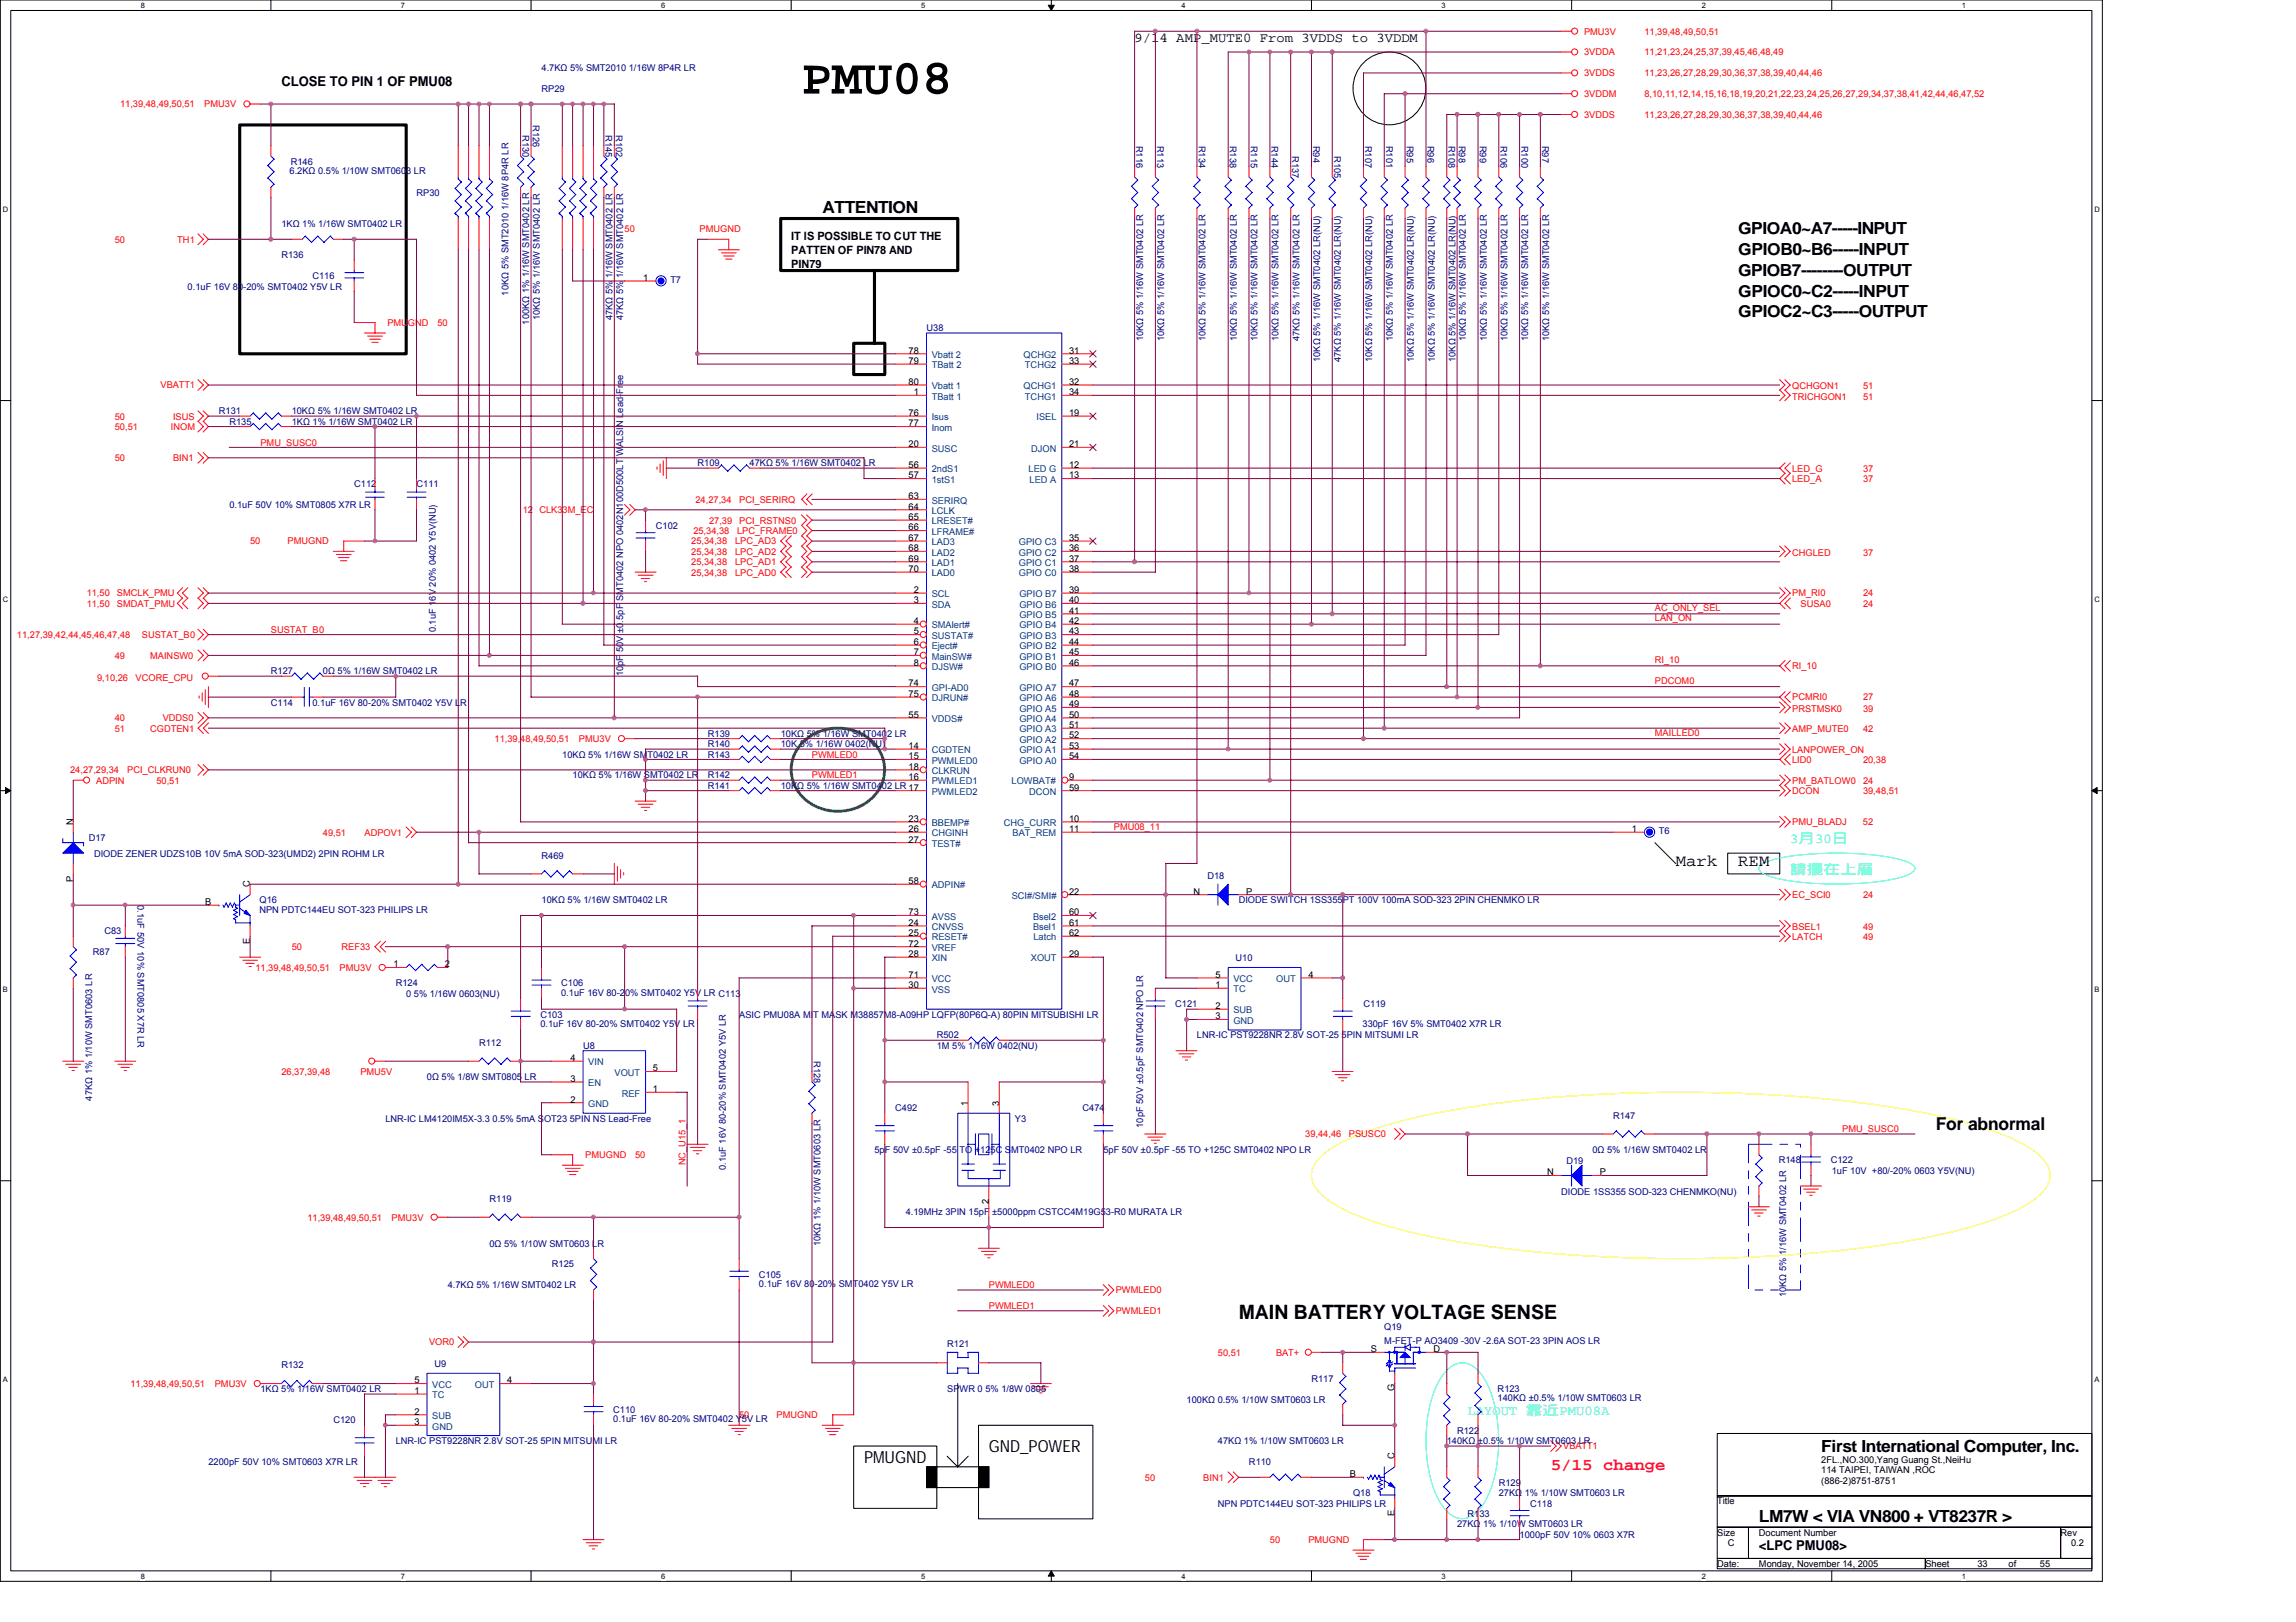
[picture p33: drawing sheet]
<svg xmlns="http://www.w3.org/2000/svg" width="297mm" height="210mm" viewBox="0 0 297 210" stroke-linecap="round" stroke-linejoin="round" font-family="sans-serif">
<defs><g id="words">
<text font-size="6.5" x="103.7" y="12.1">PMU08</text>
<text font-size="2.6" x="160.2" y="170.7">MAIN BATTERY VOLTAGE SENSE</text>
<text font-size="2.3" x="250.4" y="146.2">For abnormal</text>
<g font-size="2.2">
<text x="106.4" y="27.6">ATTENTION</text>
<text x="224.9" y="30.3">GPIOA0~A7-----INPUT</text>
<text x="224.9" y="35.7">GPIOB7--------OUTPUT</text>
<text x="224.9" y="33">GPIOB0~B6-----INPUT</text>
<text x="224.9" y="38.4">GPIOC0~C2-----INPUT</text>
<text x="224.9" y="41.1">GPIOC2~C3-----OUTPUT</text>
<text x="216.8" y="112.1">Mark</text>
<text x="224.9" y="112.1">REM</text>
<text x="111.8" y="189.3">PM</text>
<text x="114.4" y="189.3">UGND</text>
<text x="127.9" y="187.9">GND_POW</text>
<text x="137.5" y="187.9">ER</text>
<text x="235.6" y="187.9">First International Computer, Inc.</text>
<text x="227.6" y="197">LM7W &lt; VIA VN800 + VT8237R &gt;</text>
</g>
<text font-size="2.2" fill="#f00" x="200.6" y="190.3">5/15 change</text>
<g font-size="1.8">
<text x="146.8" y="5.4">9/14 AMP_MUTE0 From 3VDDS to 3VDDM</text>
<text x="36.4" y="11.1">CLOSE TO PIN 1 OF PMU08</text>
<text x="227.6" y="200.6">&lt;LPC PMU08&gt;</text>
</g>
<g font-size="1.8" fill="#0ff">
<text x="231.6" y="113.1">請擺在上層</text>
<text x="231.6" y="109.1">3月30日</text>
<text x="189.9" y="183.1">LAYOUT 靠近PMU08A</text>
</g>
<g font-size="1.5">
<text x="102.4" y="31">IT IS POSSIBLE TO CUT THE</text>
<text x="102.4" y="32.8">PATTEN OF PIN78 AND</text>
<text x="102.4" y="34.6">PIN79</text>
</g>
<g font-size="1.2" fill="#f00">
<text x="204.9" y="4.5">PMU3V</text>
<text x="212.7" y="4.5">11,39,48,49,50,51</text>
<text x="204.9" y="7.2">3VDDA</text>
<text x="204.9" y="9.9">3VDDS</text>
<text x="212.7" y="7.2">11,21,23,24,25,37,39,45,46,48,49</text>
<text x="212.7" y="9.9">11,23,26,27,28,29,30,36,37,38,39,40,44,46</text>
<text x="15.5" y="13.9">11,39,48,49,50,51</text>
<text x="26.4" y="13.9">PMU3V</text>
<text x="204.9" y="15.2">3VDDS</text>
<text x="204.9" y="12.6">3VDDM</text>
<text x="212.7" y="15.2">11,23,26,27,28,29,30,36,37,38,39,40,44,46</text>
<text x="212.7" y="12.6">8,10,11,12,14,15,16,18,19,20,21,22,23,24,25,26,27,29,34,37,38,41,42,44,46,47,52</text>
<text x="14.9" y="31.4">50</text>
<text x="22.9" y="31.4">TH1</text>
<text x="80.8" y="30.1">50</text>
<text x="90.5" y="30.1">PMUGND</text>
<text x="50.1" y="42.2">PMUGND</text>
<text x="56.6" y="42.2">50</text>
<text x="20.8" y="50.2">VBATT1</text>
<text x="231.9" y="51.7">TRICHGON1</text>
<text x="231.9" y="50.4">QCHGON1</text>
<text x="241" y="51.7">51</text>
<text x="241" y="50.4">51</text>
<text x="14.9" y="55.6">50,51</text>
<text x="14.9" y="54.3">50</text>
<text x="14.9" y="59.7">50</text>
<text x="22.1" y="55.6">INOM</text>
<text x="22.4" y="54.3">ISUS</text>
<text x="22.4" y="59.7">BIN1</text>
<text x="33.7" y="57.7">PMU_SUSC0</text>
<text x="90" y="65">24,27,34</text>
<text x="95.6" y="65">PCI_SERIRQ</text>
<text x="231.9" y="62.4">LED_A</text>
<text x="231.9" y="61">LED_G</text>
<text x="241" y="62.4">37</text>
<text x="241" y="61">37</text>
<text x="32.4" y="70.4">50</text>
<text x="37.2" y="70.4">PMUGND</text>
<text x="67.6" y="66.4">12</text>
<text x="69.8" y="66.4">CLK33M_EC</text>
<text x="89.4" y="71.8">25,34,38</text>
<text x="89.4" y="70.4">25,34,38</text>
<text x="89.7" y="69.1">25,34,38</text>
<text x="91.7" y="67.8">27,39</text>
<text x="95.1" y="71.8">LPC_AD2</text>
<text x="95.1" y="70.4">LPC_AD3</text>
<text x="95.4" y="69.1">LPC_FRAME0</text>
<text x="95.6" y="67.8">PCI_RSTNS0</text>
<text x="231.9" y="71.9">CHGLED</text>
<text x="241" y="71.9">37</text>
<text x="11.2" y="77.2">11,50</text>
<text x="15.1" y="77.2">SMCLK_PMU</text>
<text x="89.4" y="73.1">25,34,38</text>
<text x="89.4" y="74.5">25,34,38</text>
<text x="95.1" y="73.1">LPC_AD1</text>
<text x="95.1" y="74.5">LPC_AD0</text>
<text x="231.9" y="77.2">PM_RI0</text>
<text x="241" y="77.2">24</text>
<text x="2.2" y="82.5">11,27,39,42,44,45,46,47,48</text>
<text x="11.2" y="78.5">11,50</text>
<text x="15.1" y="78.5">SMDAT_PMU</text>
<text x="18.3" y="82.5">SUSTAT_B0</text>
<text x="35" y="81.9">SUSTAT_B0</text>
<text x="214.1" y="80.4">LAN_ON</text>
<text x="214.1" y="79.1">AC_ONLY_SEL</text>
<text x="232.9" y="78.5">SUSA0</text>
<text x="241" y="78.5">24</text>
<text x="12.6" y="88.1">9,10,26</text>
<text x="14.9" y="85.2">49</text>
<text x="17.5" y="88.1">VCORE_CPU</text>
<text x="19.4" y="85.2">MAINSW0</text>
<text x="214.1" y="85.8">RI_10</text>
<text x="214.1" y="88.5">PDCOM0</text>
<text x="231.9" y="86.6">RI_10</text>
<text x="14.9" y="94.7">51</text>
<text x="14.9" y="93.3">40</text>
<text x="19.4" y="94.7">CGDTEN1</text>
<text x="21.1" y="93.3">VDDS0</text>
<text x="214.1" y="95.2">MAILLED0</text>
<text x="231.9" y="90.6">PCMRI0</text>
<text x="231.9" y="92.1">PRSTMSK0</text>
<text x="231.9" y="94.7">AMP_MUTE0</text>
<text x="241" y="90.6">27</text>
<text x="241" y="94.7">42</text>
<text x="241" y="92.1">39</text>
<text x="9.1" y="100.1">24,27,29,34</text>
<text x="12.4" y="101.4">ADPIN</text>
<text x="16.5" y="100.1">PCI_CLKRUN0</text>
<text x="20.2" y="101.4">50,51</text>
<text x="64" y="96">11,39,48,49,50,51</text>
<text x="74.9" y="96">PMU3V</text>
<text x="105" y="100.7">PWMLED1</text>
<text x="105" y="98">PWMLED0</text>
<text x="231.9" y="98.7">LID0</text>
<text x="231.9" y="101.4">PM_BATLOW0</text>
<text x="231.9" y="97.5">LANPOWER_ON</text>
<text x="241" y="98.7">20,38</text>
<text x="241" y="101.4">24</text>
<text x="144.1" y="107.5">PMU08_11</text>
<text x="231.9" y="102.7">DCON</text>
<text x="231.9" y="106.8">PMU_BLADJ</text>
<text x="241" y="106.8">52</text>
<text x="241" y="102.7">39,48,51</text>
<text x="41.8" y="108.1">49,51</text>
<text x="47.2" y="108.1">ADPOV1</text>
<text x="231.9" y="116.2">EC_SCI0</text>
<text x="241" y="116.2">24</text>
<text x="33" y="125.6">11,39,48,49,50,51</text>
<text x="37.7" y="122.9">50</text>
<text x="43.9" y="125.6">PMU3V</text>
<text x="44.2" y="122.9">REF33</text>
<text x="231.9" y="120.4">BSEL1</text>
<text x="231.9" y="121.6">LATCH</text>
<text x="241" y="120.4">49</text>
<text x="241" y="121.6">49</text>
<text x="36.4" y="139.1">26,37,39,48</text>
<text x="46.6" y="139.1">PMU5V</text>
<text x="75.7" y="149.9">PMUGND</text>
<text x="82.2" y="149.9">50</text>
<text x="168.9" y="147.2">39,44,46</text>
<text x="174.5" y="147.2">PSUSC0</text>
<text x="238.3" y="146.5">PMU_SUSC0</text>
<text x="88.7" y="150.8" transform="rotate(-90 88.7 150.8)">NC_U15_1</text>
<text x="39.8" y="157.9">11,39,48,49,50,51</text>
<text x="50.7" y="157.9">PMU3V</text>
<text x="127.9" y="166.7">PWMLED0</text>
<text x="144.4" y="167.4">PWMLED0</text>
<text x="127.9" y="169.4">PWMLED1</text>
<text x="144.4" y="170.1">PWMLED1</text>
<text x="16.9" y="179.5">11,39,48,49,50,51</text>
<text x="27.8" y="179.5">PMU3V</text>
<text x="55.5" y="174.1">VOR0</text>
<text x="157.6" y="175.5">50,51</text>
<text x="165.1" y="175.5">BAT+</text>
<text x="95.6" y="183.5">50</text>
<text x="100.5" y="183.5">PMUGND</text>
<text x="148.1" y="191.6">50</text>
<text x="155.7" y="191.6">BIN1</text>
<text x="202.2" y="187.6">VBATT1</text>
<text x="164.3" y="199.7">50</text>
<text x="169.3" y="199.7">PMUGND</text>
</g>
<g font-size="1.2" fill="#000080">
<text x="70.1" y="11.9">RP29</text>
<text x="70.1" y="9.2">4.7KΩ 5% SMT2010 1/16W 8P4R LR</text>
<text x="67.6" y="17.5" transform="rotate(90 67.6 17.5)">R130</text>
<text x="68.9" y="16.2" transform="rotate(90 68.9 16.2)">R126</text>
<text x="78.4" y="17.5" transform="rotate(90 78.4 17.5)">R145</text>
<text x="79.7" y="17.5" transform="rotate(90 79.7 17.5)">R102</text>
<text x="37.5" y="22.5">6.2KΩ 0.5% 1/10W SMT0603 LR</text>
<text x="37.6" y="21.3">R146</text>
<text x="147" y="18.9" transform="rotate(90 147 18.9)">R116</text>
<text x="149.7" y="18.9" transform="rotate(90 149.7 18.9)">R113</text>
<text x="155.1" y="18.9" transform="rotate(90 155.1 18.9)">R134</text>
<text x="159.1" y="18.9" transform="rotate(90 159.1 18.9)">R138</text>
<text x="161.8" y="18.9" transform="rotate(90 161.8 18.9)">R115</text>
<text x="164.5" y="18.9" transform="rotate(90 164.5 18.9)">R144</text>
<text x="167.2" y="20.2" transform="rotate(90 167.2 20.2)">R137</text>
<text x="169.9" y="18.9" transform="rotate(90 169.9 18.9)">R94</text>
<text x="172.6" y="20.2" transform="rotate(90 172.6 20.2)">R105</text>
<text x="176.6" y="18.9" transform="rotate(90 176.6 18.9)">R107</text>
<text x="179.3" y="18.9" transform="rotate(90 179.3 18.9)">R101</text>
<text x="182" y="18.9" transform="rotate(90 182 18.9)">R95</text>
<text x="184.7" y="18.9" transform="rotate(90 184.7 18.9)">R96</text>
<text x="187.4" y="18.9" transform="rotate(90 187.4 18.9)">R108</text>
<text x="188.7" y="18.9" transform="rotate(90 188.7 18.9)">R98</text>
<text x="191.4" y="18.9" transform="rotate(90 191.4 18.9)">R99</text>
<text x="194.1" y="18.9" transform="rotate(90 194.1 18.9)">R106</text>
<text x="196.8" y="18.9" transform="rotate(90 196.8 18.9)">R100</text>
<text x="199.5" y="18.9" transform="rotate(90 199.5 18.9)">R97</text>
<text x="36.4" y="29.4">1KΩ 1% 1/16W SMT0402 LR</text>
<text x="53.9" y="25.3">RP30</text>
<text x="36.4" y="33.4">R136</text>
<text x="24.3" y="37.5">0.1uF 16V 80-20% SMT0402 Y5V LR</text>
<text x="40.4" y="36.1">C116</text>
<text x="65.8" y="38.2" transform="rotate(-90 65.8 38.2)">10KΩ 5% SMT2010 1/16W 8P4R LR</text>
<text x="69.8" y="41.5" transform="rotate(-90 69.8 41.5)">10KΩ 5% 1/16W SMT0402 LR</text>
<text x="79.2" y="41.5" transform="rotate(-90 79.2 41.5)">47KΩ 5% 1/16W SMT0402 LR</text>
<text x="80.6" y="41.5" transform="rotate(-90 80.6 41.5)">47KΩ 5% 1/16W SMT0402 LR</text>
<text x="86.7" y="36.6">T7</text>
<text x="68.5" y="42" transform="rotate(-90 68.5 42)">100KΩ 1% 1/16W SMT0402 LR</text>
<text x="119.9" y="42.8">U38</text>
<text x="147.9" y="44.2" transform="rotate(-90 147.9 44.2)">10KΩ 5% 1/16W SMT0402 LR</text>
<text x="150.6" y="44.2" transform="rotate(-90 150.6 44.2)">10KΩ 5% 1/16W SMT0402 LR</text>
<text x="156" y="44.2" transform="rotate(-90 156 44.2)">10KΩ 5% 1/16W SMT0402 LR</text>
<text x="160" y="44.2" transform="rotate(-90 160 44.2)">10KΩ 5% 1/16W SMT0402 LR</text>
<text x="162.7" y="44.2" transform="rotate(-90 162.7 44.2)">10KΩ 5% 1/16W SMT0402 LR</text>
<text x="165.4" y="44.2" transform="rotate(-90 165.4 44.2)">10KΩ 5% 1/16W SMT0402 LR</text>
<text x="168.1" y="44.2" transform="rotate(-90 168.1 44.2)">47KΩ 5% 1/16W SMT0402 LR</text>
<text x="170.8" y="46.9" transform="rotate(-90 170.8 46.9)">10KΩ 5% 1/16W SMT0402 LR(NU)</text>
<text x="173.5" y="46.9" transform="rotate(-90 173.5 46.9)">47KΩ 5% 1/16W SMT0402 LR(NU)</text>
<text x="177.5" y="46.9" transform="rotate(-90 177.5 46.9)">10KΩ 5% 1/16W SMT0402 LR(NU)</text>
<text x="180.2" y="44.2" transform="rotate(-90 180.2 44.2)">10KΩ 5% 1/16W SMT0402 LR</text>
<text x="182.9" y="46.9" transform="rotate(-90 182.9 46.9)">10KΩ 5% 1/16W SMT0402 LR(NU)</text>
<text x="185.6" y="46.9" transform="rotate(-90 185.6 46.9)">10KΩ 5% 1/16W SMT0402 LR(NU)</text>
<text x="188.3" y="46.9" transform="rotate(-90 188.3 46.9)">10KΩ 5% 1/16W SMT0402 LR(NU)</text>
<text x="189.6" y="44.2" transform="rotate(-90 189.6 44.2)">10KΩ 5% 1/16W SMT0402 LR</text>
<text x="192.3" y="44.2" transform="rotate(-90 192.3 44.2)">10KΩ 5% 1/16W SMT0402 LR</text>
<text x="195" y="44.2" transform="rotate(-90 195 44.2)">10KΩ 5% 1/16W SMT0402 LR</text>
<text x="197.7" y="44.2" transform="rotate(-90 197.7 44.2)">10KΩ 5% 1/16W SMT0402 LR</text>
<text x="200.4" y="44.2" transform="rotate(-90 200.4 44.2)">10KΩ 5% 1/16W SMT0402 LR</text>
<text x="28.3" y="53.6">R131</text>
<text x="37.7" y="53.6">10KΩ 5% 1/16W SMT0402 LR</text>
<text x="29.7" y="54.9">R135</text>
<text x="37.7" y="54.9">1KΩ 1% 1/16W SMT0402 LR</text>
<text x="29.7" y="65.7">0.1uF 50V 10% SMT0805 X7R LR</text>
<text x="45.8" y="63">C112</text>
<text x="53.9" y="63">C111</text>
<text x="90.3" y="60.3">R109</text>
<text x="97" y="60.3">47KΩ 5% 1/16W SMT0402 LR</text>
<text x="84.9" y="68.4">C102</text>
<text x="56.4" y="81.9" transform="rotate(-90 56.4 81.9)">0.1uF 16V 20% 0402 Y5V(NU)</text>
<text x="35" y="87.3">R127</text>
<text x="41.8" y="87.3">0Ω 5% 1/16W SMT0402 LR</text>
<text x="80.6" y="87.5" transform="rotate(-90 80.6 87.5)">10pF 50V ±0.5pF SMT0402 NPO 0402N100D500LT WALSIN Lead-Free</text>
<text x="35" y="91.3">C114</text>
<text x="40.4" y="91.3">0.1uF 16V 80-20% SMT0402 Y5V LR</text>
<text x="91.6" y="95.3">R139</text>
<text x="101" y="95.3">10KΩ 5% 1/16W SMT0402 LR</text>
<text x="72.7" y="98">10KΩ 5% 1/16W SMT0402 LR</text>
<text x="74.1" y="100.7">10KΩ 5% 1/16W SMT0402 LR</text>
<text x="91.6" y="100.7">R142</text>
<text x="91.6" y="96.7">R140</text>
<text x="91.6" y="98">R143</text>
<text x="101" y="96.7">10K 5% 1/16W 0402(NU)</text>
<text x="91.6" y="102.1">R141</text>
<text x="101" y="102.1">10KΩ 5% 1/16W SMT0402 LR 17</text>
<text x="214.6" y="108">T6</text>
<text x="11.5" y="108.8">D17</text>
<text x="12.2" y="111">DIODE ZENER UDZS10B 10V 5mA SOD-323(UMD2) 2PIN ROHM LR</text>
<text x="70.1" y="111.1">R469</text>
<text x="156.2" y="113.8">D18</text>
<text x="17.8" y="117.1" transform="rotate(90 17.8 117.1)">0.1uF 50V 10% SMT0805 X7R LR</text>
<text x="33.6" y="116.9">Q16</text>
<text x="33.6" y="118.1">NPN PDTC144EU SOT-323 PHILIPS LR</text>
<text x="70.1" y="116.9">10KΩ 5% 1/16W SMT0402 LR</text>
<text x="160.2" y="116.9">DIODE SWITCH 1SS355PT 100V 100mA SOD-323 2PIN CHENMKO LR</text>
<text x="12" y="123.6">R87</text>
<text x="13.5" y="120.9">C83</text>
<text x="159.8" y="124.4">U10</text>
<text x="51.2" y="127.7">R124</text>
<text x="52.6" y="129">0 5% 1/16W 0603(NU)</text>
<text x="69.9" y="131.7">C103</text>
<text x="72.6" y="127.7">C106</text>
<text x="72.6" y="128.9">0.1uF 16V 80-20% SMT0402 Y5V LR C113</text>
<text x="95.6" y="131.7">ASIC PMU08A MIT MASK M38857M8-A09HP LQFP(80P6Q-A) 80PIN MITSUBISHI LR</text>
<text x="152" y="130.3">C121</text>
<text x="176.4" y="130.3">C119</text>
<text x="62" y="135.3">R112</text>
<text x="69.9" y="132.9">0.1uF 16V 80-20% SMT0402 Y5V LR</text>
<text x="75.4" y="135.7">U8</text>
<text x="105.3" y="137.3" transform="rotate(90 105.3 137.3)">R128</text>
<text x="121.2" y="134.4">R502</text>
<text x="121.2" y="135.7">1M 5% 1/16W 0402(NU)</text>
<text x="154.9" y="134.4">LNR-IC PST9228NR 2.8V SOT-25 5PIN MITSUMI LR</text>
<text x="176.3" y="132.9">330pF 16V 5% SMT0402 X7R LR</text>
<text x="11.9" y="142.4" transform="rotate(-90 11.9 142.4)">47KΩ 1% 1/10W SMT0603 LR</text>
<text x="55.2" y="139.8">0Ω 5% 1/8W SMT0805 LR</text>
<text x="115.8" y="143.8">C492</text>
<text x="140.1" y="143.8">C474</text>
<text x="49.9" y="145.2">LNR-IC LM4120IM5X-3.3 0.5% 5mA SOT23 5PIN NS Lead-Free</text>
<text x="113.1" y="149.2">5pF 50V ±0.5pF -55 TO +125C SMT0402 NPO LR</text>
<text x="131.3" y="145.2">Y3</text>
<text x="142.7" y="149.2">5pF 50V ±0.5pF -55 TO +125C SMT0402 NPO LR</text>
<text x="147.9" y="145.9" transform="rotate(-90 147.9 145.9)">10pF 50V ±0.5pF SMT0402 NPO LR</text>
<text x="206" y="149.2">0Ω 5% 1/16W SMT0402 LR</text>
<text x="208.7" y="144.8">R147</text>
<text x="63.3" y="155.5">R119</text>
<text x="93.9" y="151.4" transform="rotate(-90 93.9 151.4)">0.1uF 16V 80-20% SMT0402 Y5V LR</text>
<text x="202" y="154.6">DIODE 1SS355 SOD-323 CHENMKO(NU)</text>
<text x="202.6" y="150.7">D19</text>
<text x="230.1" y="150.5">R148</text>
<text x="236.9" y="150.5">C122</text>
<text x="237" y="151.9">1uF 10V +80/-20% 0603 Y5V(NU)</text>
<text x="63.3" y="161.3">0Ω 5% 1/10W SMT0603 LR</text>
<text x="106.2" y="161.3" transform="rotate(-90 106.2 161.3)">10KΩ 1% 1/10W SMT0603 LR</text>
<text x="117.2" y="157.3">4.19MHz 3PIN 15pF ±5000ppm CSTCC4M19G53-R0 MURATA LR</text>
<text x="57.9" y="166.7">4.7KΩ 5% 1/16W SMT0402 LR</text>
<text x="71.4" y="164">R125</text>
<text x="98.2" y="165.4">C105</text>
<text x="98.2" y="166.6">0.1uF 16V 80-20% SMT0402 Y5V LR</text>
<text x="231.1" y="167.9" transform="rotate(-90 231.1 167.9)">10KΩ 5% 1/16W SMT0402 LR</text>
<text x="179.1" y="172.1">Q19</text>
<text x="179.1" y="174">M-FET-P AO3409 -30V -2.6A SOT-23 3PIN AOS LR</text>
<text x="36.4" y="177.1">R132</text>
<text x="56.2" y="176.9">U9</text>
<text x="122.6" y="174.4">R121</text>
<text x="169.7" y="178.8">R117</text>
<text x="33.7" y="180.1">1KΩ 5% 1/16W SMT0402 LR</text>
<text x="43.1" y="184.2">C120</text>
<text x="79.3" y="182.8">C110</text>
<text x="79.3" y="184.1">0.1uF 16V 80-20% SMT0402 Y5V LR</text>
<text x="122.6" y="180.1">SPWR 0 5% 1/8W 0805</text>
<text x="153.5" y="181.5">100KΩ 0.5% 1/10W SMT0603 LR</text>
<text x="188.5" y="185.5">R122</text>
<text x="193.8" y="180.1">R123</text>
<text x="193.8" y="181.4">140KΩ ±0.5% 1/10W SMT0603 LR</text>
<text x="27" y="189.6">2200pF 50V 10% SMT0603 X7R LR</text>
<text x="51.2" y="186.9">LNR-IC PST9228NR 2.8V SOT-25 5PIN MITSUMI LR</text>
<text x="157.6" y="186.9">47KΩ 1% 1/10W SMT0603 LR</text>
<text x="161.6" y="189.6">R110</text>
<text x="187.2" y="186.9">140KΩ ±0.5% 1/10W SMT0603 LR</text>
<text x="157.6" y="195">NPN PDTC144EU SOT-323 PHILIPS LR</text>
<text x="175" y="193.6">Q18</text>
<text x="188.5" y="197.7">27KΩ</text>
<text x="189.9" y="196.3">R133</text>
<text x="191.9" y="197.7">1% 1/10W SMT0603 LR</text>
<text x="193.9" y="192.3">R129</text>
<text x="193.9" y="193.6">27KΩ</text>
<text x="197.3" y="193.6">1% 1/10W SMT0603 LR</text>
<text x="197.9" y="195">C118</text>
<text x="196.6" y="199">1000pF 50V 10% 0603 X7R</text>
</g>
<g font-size="1.2">
<text x="83.2" y="36.3">1</text>
<text x="117.6" y="47.1">79</text>
<text x="117.6" y="45.8">78</text>
<text x="138.3" y="45.8">31</text>
<text x="138.3" y="47.1">33</text>
<text x="117.6" y="53.8">76</text>
<text x="117.6" y="49.8">80</text>
<text x="118.2" y="51.1">1</text>
<text x="138.3" y="49.8">32</text>
<text x="138.3" y="51.1">34</text>
<text x="138.3" y="53.8">19</text>
<text x="117.6" y="57.9">20</text>
<text x="117.6" y="55.2">77</text>
<text x="138.3" y="57.9">21</text>
<text x="117.6" y="66">64</text>
<text x="117.6" y="64.6">63</text>
<text x="117.6" y="61.9">57</text>
<text x="117.6" y="60.6">56</text>
<text x="138.3" y="60.6">12</text>
<text x="138.3" y="61.9">13</text>
<text x="117.6" y="71.3">68</text>
<text x="117.6" y="70">67</text>
<text x="117.6" y="68.6">66</text>
<text x="117.6" y="67.3">65</text>
<text x="138.3" y="71.3">36</text>
<text x="138.3" y="70">35</text>
<text x="117.6" y="74">70</text>
<text x="117.6" y="72.7">69</text>
<text x="118.2" y="76.7">2</text>
<text x="138.3" y="74">38</text>
<text x="138.3" y="72.7">37</text>
<text x="138.3" y="76.7">39</text>
<text x="118.2" y="78.1">3</text>
<text x="118.2" y="80.8">4</text>
<text x="118.2" y="82.1">5</text>
<text x="118.2" y="83.5">6</text>
<text x="138.3" y="82.1">43</text>
<text x="138.3" y="80.8">42</text>
<text x="138.3" y="79.4">41</text>
<text x="138.3" y="83.5">44</text>
<text x="138.3" y="78.1">40</text>
<text x="117.6" y="88.8">74</text>
<text x="118.2" y="84.8">7</text>
<text x="118.2" y="86.1">8</text>
<text x="138.3" y="86.1">46</text>
<text x="138.3" y="88.8">47</text>
<text x="138.3" y="84.8">45</text>
<text x="117.6" y="90.2">75</text>
<text x="117.6" y="92.9">55</text>
<text x="138.3" y="95.6">52</text>
<text x="138.3" y="94.2">51</text>
<text x="138.3" y="92.9">50</text>
<text x="138.3" y="91.5">49</text>
<text x="138.3" y="90.2">48</text>
<text x="117.6" y="96.9">14</text>
<text x="117.6" y="98.3">15</text>
<text x="117.6" y="99.6">18</text>
<text x="117.6" y="100.9">16</text>
<text x="138.3" y="98.3">54</text>
<text x="138.3" y="96.9">53</text>
<text x="138.3" y="100.9">9</text>
<text x="9.5" y="106.7" transform="rotate(-90 9.5 106.7)">N</text>
<text x="117.6" y="106.3">23</text>
<text x="117.6" y="107.7">26</text>
<text x="138.3" y="102.3">59</text>
<text x="138.3" y="106.3">10</text>
<text x="138.3" y="107.7">11</text>
<text x="211.1" y="107.7">1</text>
<text x="117.6" y="109">27</text>
<text x="9.5" y="114.1" transform="rotate(-90 9.5 114.1)">P</text>
<text x="26.6" y="117.1">B</text>
<text x="32.3" y="114.8" transform="rotate(-90 32.3 114.8)">C</text>
<text x="117.6" y="114.4">58</text>
<text x="117.6" y="118.4">73</text>
<text x="117.6" y="119.8">24</text>
<text x="138.3" y="115.8">22</text>
<text x="138.3" y="118.4">60</text>
<text x="138.3" y="119.8">61</text>
<text x="154.4" y="115.8">N</text>
<text x="161.2" y="115.8">P</text>
<text x="32.3" y="122.2" transform="rotate(-90 32.3 122.2)">E</text>
<text x="50.9" y="125.2">1</text>
<text x="57.5" y="125.2">2</text>
<text x="117.6" y="121.1">25</text>
<text x="117.6" y="122.5">72</text>
<text x="117.6" y="123.8">28</text>
<text x="138.3" y="121.1">62</text>
<text x="138.3" y="123.8">29</text>
<text x="117.6" y="126.5">71</text>
<text x="117.6" y="127.9">30</text>
<text x="157.3" y="131.9">3</text>
<text x="157.3" y="130.6">2</text>
<text x="157.3" y="127.9">1</text>
<text x="157.3" y="126.5">5</text>
<text x="169.3" y="126.5">4</text>
<text x="73.8" y="137.3">4</text>
<text x="73.8" y="142.7">2</text>
<text x="73.8" y="140">3</text>
<text x="84.5" y="138.6">5</text>
<text x="84.5" y="141.3">1</text>
<text x="125.2" y="143.1" transform="rotate(-90 125.2 143.1)">1</text>
<text x="129.3" y="143.1" transform="rotate(-90 129.3 143.1)">3</text>
<text x="127.9" y="155.8" transform="rotate(-90 127.9 155.8)">2</text>
<text x="200.1" y="152.1">N</text>
<text x="207" y="152.1">P</text>
<text x="53.6" y="179">5</text>
<text x="65.6" y="179">4</text>
<text x="177.3" y="175">S</text>
<text x="185.4" y="175">D</text>
<text x="53.6" y="184.4">3</text>
<text x="53.6" y="183.1">2</text>
<text x="53.6" y="180.4">1</text>
<text x="180.4" y="180.1" transform="rotate(-90 180.4 180.1)">G</text>
<text x="174.6" y="191.2">B</text>
<text x="180.4" y="188.9" transform="rotate(-90 180.4 188.9)">C</text>
<text x="235.6" y="189.3">2FL.,NO.300,Yang Guang St.,NeiHu</text>
<text x="235.6" y="190.6">114 TAIPEI, TAIWAN ,ROC</text>
<text x="180.4" y="196.2" transform="rotate(-90 180.4 196.2)">E</text>
<text x="222.2" y="194.7">Title</text>
<text x="235.6" y="192">(886-2)8751-8751</text>
<text x="222.2" y="198.7">Size</text>
<text x="222.2" y="202.8">Date:</text>
<text x="223.5" y="200.1">C</text>
<text x="227.6" y="198.7">Document Number</text>
<text x="227.6" y="202.8">Monday, November 14, 2005</text>
<text x="249.1" y="202.8">Sheet</text>
<text x="255.8" y="202.8">33</text>
<text x="259.9" y="202.8">of</text>
<text x="263.9" y="202.8">55</text>
<text x="266.6" y="198.7">Rev</text>
<text x="267.9" y="200.1">0.2</text>
</g>
<g font-size="1.2" fill="#004080">
<text x="120.5" y="47.7">TBatt 2</text>
<text x="120.5" y="46.3">Vbatt 2</text>
<text x="132.4" y="46.3">QCHG2</text>
<text x="132.6" y="47.7">TCHG2</text>
<text x="120.5" y="51.7">TBatt 1</text>
<text x="120.5" y="50.4">Vbatt 1</text>
<text x="132.4" y="50.4">QCHG1</text>
<text x="132.6" y="51.7">TCHG1</text>
<text x="120.5" y="58.4">SUSC</text>
<text x="120.5" y="55.8">Inom</text>
<text x="120.5" y="54.4">Isus</text>
<text x="133.4" y="58.4">DJON</text>
<text x="134.1" y="54.4">ISEL</text>
<text x="120.5" y="65.2">SERIRQ</text>
<text x="120.5" y="62.5">1stS1</text>
<text x="120.5" y="61.1">2ndS1</text>
<text x="133.1" y="61.1">LED G</text>
<text x="133.2" y="62.5">LED A</text>
<text x="120.5" y="71.9">LAD2</text>
<text x="120.5" y="70.6">LAD3</text>
<text x="120.5" y="69.2">LFRAME#</text>
<text x="120.5" y="67.9">LRESET#</text>
<text x="120.5" y="66.5">LCLK</text>
<text x="131.8" y="71.9">GPIO C2</text>
<text x="131.8" y="70.6">GPIO C3</text>
<text x="120.5" y="74.6">LAD0</text>
<text x="120.5" y="73.3">LAD1</text>
<text x="120.5" y="77.3">SCL</text>
<text x="131.8" y="74.6">GPIO C0</text>
<text x="131.8" y="73.3">GPIO C1</text>
<text x="131.9" y="77.3">GPIO B7</text>
<text x="120.5" y="78.6">SDA</text>
<text x="120.5" y="81.3">SMAlert#</text>
<text x="120.5" y="82.7">SUSTAT#</text>
<text x="131.9" y="82.7">GPIO B3</text>
<text x="131.9" y="81.3">GPIO B4</text>
<text x="131.9" y="80">GPIO B5</text>
<text x="131.9" y="78.6">GPIO B6</text>
<text x="120.5" y="84">Eject#</text>
<text x="120.5" y="85.4">MainSW#</text>
<text x="120.5" y="86.7">DJSW#</text>
<text x="120.5" y="89.4">GPI-AD0</text>
<text x="131.9" y="86.7">GPIO B0</text>
<text x="131.9" y="89.4">GPIO A7</text>
<text x="131.9" y="84">GPIO B2</text>
<text x="131.9" y="85.4">GPIO B1</text>
<text x="120.5" y="90.8">DJRUN#</text>
<text x="120.5" y="93.5">VDDS#</text>
<text x="131.9" y="94.8">GPIO A3</text>
<text x="131.9" y="93.5">GPIO A4</text>
<text x="131.9" y="92.1">GPIO A5</text>
<text x="131.9" y="90.8">GPIO A6</text>
<text x="120.5" y="97.5">CGDTEN</text>
<text x="120.5" y="98.8">PWMLED0</text>
<text x="120.5" y="100.2">CLKRUN</text>
<text x="120.5" y="101.5">PWMLED1</text>
<text x="130.9" y="101.5">LOWBAT#</text>
<text x="131.9" y="98.8">GPIO A0</text>
<text x="131.9" y="97.5">GPIO A1</text>
<text x="131.9" y="96.1">GPIO A2</text>
<text x="120.5" y="102.9">PWMLED2</text>
<text x="120.5" y="106.9">BBEMP#</text>
<text x="129.9" y="106.9">CHG_CURR</text>
<text x="133.2" y="102.9">DCON</text>
<text x="120.5" y="108.2">CHGINH</text>
<text x="120.5" y="109.6">TEST#</text>
<text x="131" y="108.2">BAT_REM</text>
<text x="120.5" y="115">ADPIN#</text>
<text x="120.5" y="119">AVSS</text>
<text x="130.9" y="116.3">SCI#/SMI#</text>
<text x="133.6" y="119">Bsel2</text>
<text x="120.5" y="120.4">CNVSS</text>
<text x="120.5" y="121.7">RESET#</text>
<text x="120.5" y="123.1">VREF</text>
<text x="120.5" y="124.4">XIN</text>
<text x="133.4" y="124.4">XOUT</text>
<text x="133.6" y="120.4">Bsel1</text>
<text x="133.7" y="121.7">Latch</text>
<text x="120.5" y="127.1">VCC</text>
<text x="120.5" y="128.4">VSS</text>
<text x="159.6" y="131.1">SUB</text>
<text x="159.6" y="128.4">TC</text>
<text x="159.6" y="127.1">VCC</text>
<text x="165.1" y="127.1">OUT</text>
<text x="76.1" y="137.9">VIN</text>
<text x="159.6" y="132.5">GND</text>
<text x="76.1" y="143.3">GND</text>
<text x="76.1" y="140.6">EN</text>
<text x="79.5" y="139.2">VOUT</text>
<text x="80.4" y="141.9">REF</text>
<text x="55.9" y="179.6">VCC</text>
<text x="61.4" y="179.6">OUT</text>
<text x="55.9" y="185">GND</text>
<text x="55.9" y="183.6">SUB</text>
<text x="55.9" y="181">TC</text>
</g>
<g font-size="1">
<text x="18.2" y="1">8</text>
<text x="51.9" y="1">7</text>
<text x="85.5" y="1">6</text>
<text x="119.2" y="1">5</text>
<text x="152.8" y="1">4</text>
<text x="186.5" y="1">3</text>
<text x="220.2" y="1">2</text>
<text x="253.8" y="1">1</text>
<text x=".4" y="27.4">D</text>
<text x="271" y="27.4">D</text>
<text x=".4" y="77.9">C</text>
<text x="271" y="77.9">C</text>
<text x=".4" y="128.4">B</text>
<text x="271" y="128.4">B</text>
<text x=".4" y="178.9">A</text>
<text x="271" y="178.9">A</text>
<text x="18.2" y="204.3">8</text>
<text x="51.9" y="204.3">7</text>
<text x="85.5" y="204.3">6</text>
<text x="119.2" y="204.3">5</text>
<text x="152.8" y="204.3">4</text>
<text x="186.5" y="204.3">3</text>
<text x="220.2" y="204.3">2</text>
<text x="253.8" y="204.3">1</text>
</g>
</g></defs>
<path d="M0 0h272v204.6h-272zM1.4 1.4h269.2v201.9h-269.2z" fill="none" stroke="#000" stroke-width=".13"/>
<g fill="#fff">
<path d="M18.2 .1h.6v1.1h-.6z"/>
<path d="M18.2 203.4h.6v1.1h-.6z"/>
</g>
<path d="M35 0v1.4M35 203.3v1.3" fill="none" stroke="#000" stroke-width=".13"/>
<g fill="#fff">
<path d="M51.9 .1h.5v1.1h-.5z"/>
<path d="M51.9 203.4h.5v1.1h-.5z"/>
</g>
<path d="M68.7 0v1.4M68.7 203.3v1.3" fill="none" stroke="#000" stroke-width=".13"/>
<g fill="#fff">
<path d="M85.5 .1h.6v1.1h-.6z"/>
<path d="M85.5 203.4h.6v1.1h-.6z"/>
</g>
<path d="M102.4 0v1.4M102.4 203.3v1.3" fill="none" stroke="#000" stroke-width=".13"/>
<g fill="#fff">
<path d="M119.2 .1h.5v1.1h-.5z"/>
<path d="M119.2 203.4h.5v1.1h-.5z"/>
</g>
<path d="M136 0v1.4M136 203.3v1.3" fill="none" stroke="#000" stroke-width=".13"/>
<path d="M135.6 .7h.8l-.4 .7zM136 203.3l.4 .7h-.8z" fill="#000" stroke="#000" stroke-width=".13"/>
<g fill="#fff">
<path d="M152.8 .1h.6v1.1h-.6z"/>
<path d="M152.8 203.4h.6v1.1h-.6z"/>
</g>
<path d="M169.7 0v1.4M169.7 203.3v1.3" fill="none" stroke="#000" stroke-width=".13"/>
<g fill="#fff">
<path d="M186.5 .1h.5v1.1h-.5z"/>
<path d="M186.5 203.4h.5v1.1h-.5z"/>
</g>
<path d="M203.3 0v1.4M203.3 203.3v1.3" fill="none" stroke="#000" stroke-width=".13"/>
<g fill="#fff">
<path d="M220.2 .1h.5v1.1h-.5z"/>
<path d="M220.2 203.4h.5v1.1h-.5z"/>
</g>
<path d="M237 0v1.4M237 203.3v1.3" fill="none" stroke="#000" stroke-width=".13"/>
<g fill="#fff">
<path d="M253.8 .1h.5v1.1h-.5z"/>
<path d="M253.8 203.4h.5v1.1h-.5z"/>
<path d="M.4 26.6h.7v1h-.7z"/>
<path d="M271 26.6h.6v1h-.6z"/>
<path d="M.4 77.1h.7v1h-.7z"/>
<path d="M271 77.1h.6v1h-.6z"/>
</g>
<path d="M0 51.8h1.4M270.6 51.8h1.4" fill="none" stroke="#000" stroke-width=".13"/>
<g fill="#fff">
<path d="M.4 127.6h.6v1h-.6z"/>
<path d="M271 127.6h.6v1h-.6z"/>
</g>
<path d="M0 102.3h1.4M270.6 102.3h1.4" fill="none" stroke="#000" stroke-width=".13"/>
<path d="M.7 101.9l.7 .4-.7 .4zM270.6 102.3l.7-.4v.8z" fill="#000" stroke="#000" stroke-width=".13"/>
<g fill="#fff">
<path d="M.4 178h.6v1.1h-.6z"/>
<path d="M271 178h.6v1.1h-.6z"/>
</g>
<g fill="none" stroke="#000" stroke-width=".13">
<path d="M214.1 109.1l2.7 2.7M223.5 110.4h6.7v2.7h-6.7zM0 152.8h1.4M270.6 152.8h1.4M123.9 179v10.8M110.4 187.1h10.8v8.1h-10.8zM119.9 189.8h8v2.7h-8zM122.5 188.4l1.4 1.4 1.4-1.4M126.6 184.4h14.8v12.2h-14.8zM222.2 185.5h48.4v8.1h-48.4zM222.2 193.6h48.4v4h-48.4zM222.2 197.6h4v4.1h-4z"/>
<path d="M226.2 197.6h40.4v4.1h-40.4zM266.6 197.6h4v4.1h-4zM222.2 201.7h26.9v1.3h-26.9zM249.1 201.7h21.5v1.3h-21.5z"/>
<circle cx="179.8" cy="11.4" r="4.7"/>
</g>
<path d="M31 16.2h21.6v29.6h-21.6zM101 28.3h22.9v6.7h-22.9zM113.1 35v9.4M110.4 44.4h4.1v4.1h-4.1z" fill="none" stroke="#000" stroke-width=".4"/>
<g fill="#000" stroke="#000" stroke-width=".13">
<path d="M119.9 189.8h1.3v2.7h-1.3z" fill-rule="evenodd"/>
<path d="M126.6 189.8h1.3v2.7h-1.3z" fill-rule="evenodd"/>
</g>
<path d="M226.2 148.1h6.7v18.8h-6.7v-18.8" fill="none" stroke="#00f" stroke-width=".13" stroke-dasharray="3 1 1 1 1 1"/>
<path d="M104.1 95.8a6.5 6.5 0 0 1 9.7 1.3 5.1 5.1 0 0 1-2.6 7.3 6.3 6.3 0 0 1-8.5-3.1 5 5 0 0 1 1.4-5.5z" fill="none" stroke="#0f0" stroke-width=".4"/>
<path d="M170.7 149.8a15.2 15.2 0 0 1 6-3.3 86.1 86.1 0 0 1 18.5-3.9 196.5 196.5 0 0 1 49.9 .7 67.7 67.7 0 0 1 14.7 3.8 13.5 13.5 0 0 1 4.4 2.7 2.95 2.95 0 0 1 0 4.6 15.2 15.2 0 0 1-6 3.3 86.2 86.2 0 0 1-18.5 3.9 195.8 195.8 0 0 1-50-.7 67.5 67.5 0 0 1-14.6-3.8 13.5 13.5 0 0 1-4.4-2.7 2.95 2.95 0 0 1 0-4.6z" fill="none" stroke="#ff0" stroke-width=".13"/>
<path d="M227.7 112.1a4.5 4.5 0 0 1 2.3-1 42.7 42.7 0 0 1 15.3 0 4.6 4.6 0 0 1 2.3 1l.1 .3-.1 .3a4.6 4.6 0 0 1-2.3 1 42 42 0 0 1-15.3 0 4.5 4.5 0 0 1-2.3-1l-.1-.3zM187.2 177.3a2.56 2.56 0 0 1 4 0 11.3 11.3 0 0 1 2.5 6.2 18.4 18.4 0 0 1-1.4 10.6 4.6 4.6 0 0 1-2.4 2.3 2.59 2.59 0 0 1-2.7-.8 11.3 11.3 0 0 1-2.5-6.3 18.4 18.4 0 0 1 1.4-10.5l.5-.8z" fill="none" stroke="#0ff" stroke-width=".13"/>
<g fill="none" stroke="#f00" stroke-width=".13">
<path d="M32.3 13.5h1.4M35 18.9v1.3M59.3 18.9v4M60.6 18.9v4M62 18.9v4M63.3 18.9v4M67.3 18.9v1.3M68.7 18.9v1.3M72.7 18.9v4M74.1 18.9v4M75.4 18.9v4M76.8 18.9v4"/>
<path d="M78.1 18.9v1.3M79.5 18.9v1.3M202 14.8h1.3M202 6.7h1.3M202 4h1.3M202 12.1h1.3M202 9.4h1.3M25.6 30.3l.7 .7-.7 .7M26.3 30.3l.7 .7-.7 .7M35 24.2v1.4M37.7 31h1.4M43.1 31h1.4"/>
<path d="M45.8 33.7v1.3M45.8 36.4v1.3M59.3 28.3v4M60.6 28.3v4M62 28.3v4M63.3 28.3v4M67.3 24.2v1.4M68.7 24.2v1.4M72.7 28.3v4M74.1 28.3v4M75.4 28.3v4M76.8 28.3v4"/>
<path d="M78.1 24.2v1.4M79.5 24.2v1.4M80.8 36.4h4.1M91.6 31h2.7v1.3M92.9 32.3h2.7M93.3 32.7h1.9M93.6 33.1h1.4M93.9 33.5h.8M146.8 21.5v1.4M146.8 26.9v1.4M149.5 21.5v1.4M149.5 26.9v1.4"/>
<path d="M154.9 21.5v1.4M154.9 26.9v1.4M158.9 21.5v1.4M158.9 26.9v1.4M161.6 21.5v1.4M161.6 26.9v1.4M164.3 21.5v1.4M164.3 26.9v1.4M167 21.5v1.4M167 26.9v1.4M169.7 21.5v1.4M169.7 26.9v1.4"/>
<path d="M172.4 21.5v1.4M172.4 26.9v1.4M176.4 21.5v1.4M176.4 26.9v1.4M179.1 21.5v1.4M179.1 26.9v1.4M181.8 21.5v1.4M181.8 26.9v1.4M184.5 21.5v1.4M184.5 26.9v1.4M187.2 21.5v1.4M187.2 26.9v1.4"/>
<path d="M188.5 21.5v1.4M188.5 26.9v1.4M191.2 21.5v1.4M191.2 26.9v1.4M193.9 21.5v1.4M193.9 26.9v1.4M196.6 21.5v1.4M196.6 26.9v1.4M199.3 21.5v1.4M199.3 26.9v1.4M25.6 53.2l.7 .6-.7 .7M25.6 49.1l.7 .7-.7 .7"/>
<path d="M25.6 58.5l.7 .7-.7 .7M25.6 54.5l.7 .7-.7 .7M26.3 53.2l.7 .6-.7 .7M26.3 49.1l.7 .7-.7 .7M26.3 58.5l.7 .7-.7 .7M26.3 54.5l.7 .7-.7 .7M31 53.8h1.4M31 55.2h1.4M36.4 53.8h1.3M36.4 55.2h1.3M45.8 41.7h2.7M47.2 43.1h2.7"/>
<path d="M47.6 43.5h1.9M47.8 43.9h1.4M48.1 44.3h.8M48.5 41.7v1.4M85.8 59.6v1.9M86.2 59.2v2.7M115.8 53.8h4.1M115.8 55.2h4.1M115.8 57.9h4.1M115.8 51.2h4.1M115.8 49.8h4.1M115.8 47.1h4.1"/>
<path d="M115.8 45.8h4.1M137.4 53.8h4M137.4 57.9h4M137.4 51.2h4M137.4 49.8h4M137.4 47.1h4M137.4 45.8h4M230.2 50.5l.7 .7-.7 .7M230.2 49.1l.7 .7-.7 .7M230.9 50.5l.7 .7-.7 .7M230.9 49.1l.7 .7-.7 .7M230.9 59.9l-.7 .7 .7 .7"/>
<path d="M231.6 59.9l-.7 .7 .7 .7M23.6 77.4l-.7 .7 .7 .7M23.6 76.1l-.7 .7 .7 .6M24.3 77.4l-.7 .7 .7 .7M24.3 76.1l-.7 .7 .7 .6M25.6 77.4l.7 .7-.7 .7M25.6 76.1l.7 .7-.7 .6M26.3 77.4l.7 .7-.7 .7M26.3 76.1l.7 .7-.7 .6M43.1 71.4h2.7M43.5 71.8h1.9M43.8 72.2h1.3"/>
<path d="M44 72.6h.9M44.4 70h2.8M44.5 70v1.4M48.5 61.9v1.4M48.5 64.6v1.4M53.9 61.9v1.4M53.9 64.6v1.4M80.8 65.3l.7 .7-.7 .7M81.5 65.3l.7 .7-.7 .7M82.2 74h2.7M82.6 74.4h1.9M82.9 74.9h1.1"/>
<path d="M83.4 75.3h.3M83.5 67.3v1.4M83.5 70v1.4M85 60.4v.3M85.4 60v1.2M91.6 60.6h1.3M97 60.6h1.3M101.7 70.7l-.7 .7 .7 .7M101.7 72l-.7 .7 .7 .7M101.7 69.3l-.7 .7 .7 .7M101.7 73.4l-.7 .6 .7 .7M102.4 70.7l-.7 .7 .7 .7"/>
<path d="M102.4 72l-.7 .7 .7 .7M102.4 69.3l-.7 .7 .7 .7M102.4 73.4l-.7 .6 .7 .7M103.7 70.7l.7 .7-.7 .7M103.7 73.4l.7 .6-.7 .7M103.7 72l.7 .7-.7 .7M103.7 69.3l.7 .7-.7 .7M103.7 66.6l.7 .7-.7 .7M103.7 68l.7 .7-.7 .7M104.3 70.7l.7 .7-.7 .7M104.3 66.6l.7 .7-.7 .7M104.3 72l.7 .7-.7 .7"/>
<path d="M104.3 68l.7 .7-.7 .7M104.3 69.3l.7 .7-.7 .7M104.3 73.4l.7 .6-.7 .7M104.4 63.9l-.7 .7 .7 .7M105.1 63.9l-.7 .7 .7 .7M115.8 70h4.1M115.8 71.4h4.1M115.8 74h4.1M115.8 60.6h4.1M115.8 72.7h4.1M115.8 68.7h4.1M115.8 67.3h4.1"/>
<path d="M115.8 66h4.1M115.8 64.6h4.1M115.8 76.8h4.1M115.8 78.1h4.1M115.8 61.9h4.1M137.4 70h4M137.4 71.4h4M137.4 74h4M137.4 60.6h4M137.4 72.7h4M137.4 76.8h4M137.4 78.1h4"/>
<path d="M137.4 79.4h4M137.4 61.9h4M230.2 76.1l.7 .7-.7 .6M230.2 70.7l.7 .7-.7 .7M230.9 76.1l.7 .7-.7 .6M230.9 70.7l.7 .7-.7 .7M230.9 61.2l-.7 .7 .7 .7M230.9 77.4l-.7 .7 .7 .7M231.6 61.2l-.7 .7 .7 .7M231.6 77.4l-.7 .7 .7 .7M25.6 98.9l.7 .7-.7 .7M25.6 92.2l.7 .7-.7 .7"/>
<path d="M25.6 84.1l.7 .7-.7 .7M25.6 81.4l.7 .7-.7 .7M25.8 90.1v.3M26.2 89.6v1.1M26.3 98.9l.7 .7-.7 .7M26.3 92.2l.7 .7-.7 .7M26.3 84.1l.7 .7-.7 .7M26.3 81.4l.7 .7-.7 .7M26.3 93.6l-.7 .6 .7 .7M26.6 89.3v1.9M26.9 87.5h1.4M27 88.9v2.7"/>
<path d="M27 93.6l-.7 .6 .7 .7M36.4 87.5h1.3M37.7 90.2h1.4M40.4 90.2h1.4M41.8 87.5h1.3M80.8 95.6h1.4M94.3 95.6h1.3M94.3 96.9h1.3M94.3 98.3h1.3M99.7 95.6h1.3M99.7 96.9h1.3M99.7 98.3h1.3"/>
<path d="M115.8 96.9h4.1M115.8 98.3h4.1M115.8 80.8h3.3M115.8 82.1h3.3M115.8 83.5h3.3M115.8 84.8h3.3M115.8 86.2h3.3M115.8 88.9h4.1M115.8 90.2h3.3M115.8 99.6h3.3M115.8 92.9h4.1M137.4 95.6h4"/>
<path d="M137.4 96.9h4M137.4 98.3h4M137.4 80.8h4M137.4 82.1h4M137.4 83.5h4M137.4 84.8h4M137.4 86.2h4M137.4 88.9h4M137.4 90.2h4M137.4 94.2h4M137.4 92.9h4M137.4 91.5h4"/>
<path d="M230.2 90.8l.7 .7-.7 .7M230.2 93.6l.7 .6-.7 .7M230.2 96.2l.7 .7-.7 .7M230.9 90.8l.7 .7-.7 .7M230.9 93.6l.7 .6-.7 .7M230.9 96.2l.7 .7-.7 .7M230.9 97.6l-.7 .7 .7 .7M230.9 89.5l-.7 .7 .7 .7M230.9 85.5l-.7 .7 .7 .7M231.6 97.6l-.7 .7 .7 .7M231.6 89.5l-.7 .7 .7 .7M231.6 85.5l-.7 .7 .7 .7"/>
<path d="M9.5 101h1.3M9.5 106.4v1.3M9.5 111.7v1.4M16.2 119.8v1.4M27 117.1h1.3M32.4 114.4v1.4M32.4 119.8v1.4M52.5 107l.7 .7-.7 .7M53.2 107l.7 .7-.7 .7M68.7 113.1h1.4M74.1 113.1h1.3M79.5 111.7v2.7"/>
<path d="M79.9 112.1v1.9M80.3 112.5v1.1M80.7 112.9v.3M82.2 103.7h2.7M82.6 104.1h1.9M82.9 104.5h1.1M83.4 104.9h.3M94.3 101h1.3M94.3 102.3h1.3M99.7 101h1.3M99.7 102.3h1.3M115.8 101h4.1"/>
<path d="M115.8 102.3h4.1M115.8 107.7h4.1M115.8 106.4h3.3M115.8 109.1h3.3M115.8 114.4h3.3M115.8 118.5h4.1M115.8 119.8h4.1M137.4 102.3h4M137.4 107.7h4M137.4 106.4h4M137.4 118.5h4M137.4 119.8h4"/>
<path d="M138.2 101h3.2M138.2 115.8h3.2M154.9 115.8h1.3M160.2 115.8h1.4M208.7 107.7h4M230.2 119.1l.7 .7-.7 .7M230.2 115.1l.7 .7-.7 .7M230.2 101.6l.7 .7-.7 .7M230.2 100.3l.7 .7-.7 .7M230.2 105.7l.7 .7-.7 .7M230.9 119.1l.7 .7-.7 .7M230.9 115.1l.7 .7-.7 .7"/>
<path d="M230.9 101.6l.7 .7-.7 .7M230.9 100.3l.7 .7-.7 .7M230.9 105.7l.7 .7-.7 .7M8.1 137.3h2.7M8.5 137.7h1.9M8.9 138.1h1.1M9.3 138.5h.3M9.5 121.2v1.3M9.5 126.6v1.3M14.9 137.3h2.7M15.3 137.7h1.9M15.6 138.1h1.1"/>
<path d="M16.1 138.5h.3M16.2 122.5v1.4M31 123.9h2.7M31.4 124.3h1.9M31.8 124.7h1.1M32.2 125.1h.3M48.5 137.3h1.4M49.2 121.8l-.7 .7 .7 .7M49.8 125.2h2.8M49.9 121.8l-.7 .7 .7 .7M56.6 125.2h1.3M60.6 137.3h1.4"/>
<path d="M66 137.3h1.3M67.3 129.2v1.4M67.3 131.9v1.4M70.1 125.2v1.4M70.1 127.9v1.3M71.4 137.3h4M83.5 138.7h4M90.3 127.9v1.3M90.3 130.6v1.3M105 138.7v1.3M115.8 123.9h4.1M115.8 126.6h4.1"/>
<path d="M115.8 127.9h4.1M115.8 121.2h3.3M115.8 122.5h4.1M123.9 134.6h1.3M129.3 134.6h1.3M137.4 123.9h4M137.4 121.2h4M149.5 127.9v1.3M149.5 130.6v1.3M152.1 136h2.8M152.5 136.4h1.9M153 136.8h1.1"/>
<path d="M153.3 137.2h.3M154.9 126.6h4M154.9 131.9h4M154.9 130.6h4M154.9 127.9h4M168.3 126.6h4.1M172.3 138.7h2.7M172.7 139.1h1.9M173.2 139.5h1.1M173.5 139.9h.3M173.7 129.2v1.4M173.7 131.9v1.4"/>
<path d="M230.2 120.5l.7 .7-.7 .7M230.9 120.5l.7 .7-.7 .7M56.6 157.5h1.3M62 157.5h1.3M67.3 157.5h1.4M71.4 149.4h2.7M71.4 142.7h4M71.4 140h4M72.7 150.8h2.8M73.1 151.2h2M73.4 151.6h1.4M73.7 152h.8"/>
<path d="M74.1 149.4v1.4M83.5 141.4h4M88.9 148.1h2.7M89.3 148.5h1.9M89.7 148.9h1.1M90.1 149.3h.3M105 144.1v1.3M114.5 144.1v1.3M114.5 146.7v1.4M125.2 140v4.1M127.9 153.5v4M129.3 140v4.1"/>
<path d="M142.7 144.1v1.3M142.7 146.7v1.4M148.1 146.7h2.7M148.5 147.2h1.9M148.9 147.6h1.1M149.3 148h.3M180.4 146l.7 .7-.7 .7M181.1 146l.7 .7-.7 .7M200.6 152.1h1.4M206 152.1h1.4M207.4 146.7h1.3M212.7 146.7h1.4"/>
<path d="M226.2 156.2h2.7M226.6 156.6h1.9M227 157h1.1M227.4 157.4h.3M227.6 148.1v1.3M227.6 153.5v1.3M232.9 153.5h2.7M233.3 153.9h1.9M233.7 154.3h1.1M234.1 154.7h.3M234.3 148.1v1.3M234.3 150.8v1.3"/>
<path d="M33.7 179h2.7M40.4 179h1.4M51.2 179h4M59.3 173l.7 .7-.7 .7M59.9 173l.7 .7-.7 .7M64.7 179h4M76.8 161.5v1.4M76.8 166.9v1.4M95.6 162.9v1.4M95.6 165.6v1.3M121.2 176.4h1.4M126.6 161.5h2.7"/>
<path d="M126.6 176.4h1.3M127 161.9h1.9M127.4 162.4h1.1M127.8 162.8h.3M133.3 179h2.7M133.7 179.5h1.9M134.1 179.9h1.1M142.7 168.9l.7 .7-.7 .7M142.7 166.2l.7 .7-.7 .7M143.4 168.9l.7 .7-.7 .7M143.4 166.2l.7 .7-.7 .7M169.6 175h1.4"/>
<path d="M173.7 176.4v1.3M177.8 175h1.3M180.4 177.7v1.3M184.5 175h1.3M187.2 179v1.4M191.2 177.7v1.3M45.8 191.2h5.4M46.2 191.6h1.9M46.6 192h1.1M47 192.4h.3M47.2 184.4v1.4M47.2 187.1v1.4"/>
<path d="M48.9 191.6h1.9M49.3 192h1.1M49.7 192.4h.3M51.2 183.1h4M51.2 184.4h4M51.2 180.4h4M75.4 199.2h2.7M75.8 199.6h1.9M76.8 180.4v1.3M76.8 183.1v1.3M94.3 184.4h2.7M94.7 184.8h1.9"/>
<path d="M95.1 185.3h1.1M95.5 185.7h.3M106.4 184.4h2.7M106.8 184.8h1.9M107.1 185.3h1.3M107.3 185.7h.8M107.7 183.1h2.7M107.7 183.1v1.4M134.5 180.3h.3M158.9 190.5l.7 .7-.7 .7M159.6 190.5l.6 .7-.6 .7M162.9 191.2h1.4"/>
<path d="M168.3 191.2h1.4M173.7 181.7v1.4M175 191.2h1.4M176.4 199.2h2.7M176.4 199.2v1.4M180.4 188.5v1.3M180.4 193.9v1.3M187.2 184.4v1.4M187.2 189.8v1.4M187.2 195.2v1.4M191.2 183.1v1.3M191.2 189.8v1.4"/>
<path d="M191.2 195.2v1.4M196.6 193.9v1.3M196.6 196.6v1.3M200.6 186.4l.7 .7-.7 .7M201.3 186.4l.7 .7-.7 .7M76.2 200h1.1M76.6 200.4h.3M175 200.6h2.8M175.4 201h2M175.7 201.4h1.4M176 201.8h.8"/>
<circle cx="31.9" cy="13.4" r=".39"/>
<circle cx="203.7" cy="14.8" r=".39"/>
<circle cx="203.7" cy="4" r=".39"/>
<circle cx="203.7" cy="6.7" r=".39"/>
<circle cx="203.7" cy="9.4" r=".39"/>
<circle cx="203.7" cy="12.1" r=".39"/>
<circle cx="26.5" cy="87.5" r=".39"/>
<circle cx="80.4" cy="95.6" r=".39"/>
<circle cx="119.4" cy="84.8" r=".39"/>
<circle cx="119.4" cy="83.5" r=".39"/>
<circle cx="119.4" cy="82.1" r=".39"/>
<circle cx="119.4" cy="86.2" r=".39"/>
<circle cx="119.4" cy="99.6" r=".39"/>
<circle cx="119.4" cy="90.2" r=".39"/>
<circle cx="119.4" cy="80.8" r=".39"/>
<circle cx="11.2" cy="101" r=".39"/>
<circle cx="119.4" cy="106.3" r=".39"/>
<circle cx="119.4" cy="109" r=".39"/>
<circle cx="119.4" cy="114.4" r=".39"/>
<circle cx="137.8" cy="101" r=".39"/>
<circle cx="137.8" cy="115.8" r=".39"/>
<circle cx="48.1" cy="137.3" r=".39"/>
<circle cx="49.4" cy="125.2" r=".4"/>
<circle cx="119.4" cy="121.1" r=".39"/>
<circle cx="56.2" cy="157.5" r=".4"/>
<circle cx="33.3" cy="179" r=".39"/>
<circle cx="169.3" cy="175" r=".39"/>
</g>
<g fill="#00f" stroke="#00f" stroke-width=".13">
<path d="M181.8 175l.7 .7h-1.4z" fill-rule="evenodd"/>
<path d="M183.5 174.9h.2l.1 .1-.2 .1-.2-.1z" fill-rule="evenodd"/>
<path d="M179.7 174.9h.1v.2h-.1z" fill-rule="evenodd"/>
<path d="M180.6 174.9h.2v.2h-.2z" fill-rule="evenodd"/>
<path d="M180.3 174.9h.2v.2h-.2z" fill-rule="evenodd"/>
<path d="M179.9 191.8l.5 .7-.8-.3z" fill-rule="evenodd"/>
<path d="M8.1 110.4l1.4-1.3 1.3 1.3z" fill-rule="evenodd"/>
<path d="M31.8 117.8l.6 .7-.8-.3z" fill-rule="evenodd"/>
<path d="M158.9 114.4v2.7l-1.3-1.3z" fill-rule="evenodd"/>
<path d="M203.3 152.1l1.4-1.3v2.7z" fill-rule="evenodd"/>
<circle cx="213.4" cy="107.7" r=".39"/>
<circle cx="85.5" cy="36.4" r=".39"/>
</g>
<g fill="none" stroke="#00f" stroke-width=".13">
<path d="M34.6 21.4l.9 .8M34.6 23l.9 .9M35 20.2l.5 .4M35.5 20.6l-.9 .8M35.5 22.2l-.9 .9M35.5 23.8l-.5 .5M39.5 30.6l.8 .8M39.5 30.5l-.4 .5M41.1 30.6l.8 .8M41.1 30.5l-.8 .9M42.7 30.6l.5 .4M42.8 30.5l-.9 .9"/>
<path d="M44.6 36h2.5M44.6 35.3h2.5M45.8 35v.3M45.8 35.9v.5M58.9 26l.8 .8M58.9 24.4l.8 .8M59 27.7l-.1-.1 .4 .4M59.3 23.1l.4 .5M59.3 22.9v.3M59.3 28v.3M59.7 26.8l-.8 .8M59.7 25.2l-.8 .8"/>
<path d="M59.7 23.5l-.8 .9M60.2 27.6l.4 .4M60.2 26l.8 .8M60.2 24.4l.8 .8M60.6 23.1l.4 .4-.8 .9M60.6 22.9v.3M60.6 28v.3M61 26.8l-.8 .8M61 25.2l-.8 .8M61.5 26l.9 .8M61.5 24.4l.9 .8M61.7 27.7l-.2-.1 .5 .4"/>
<path d="M62 23.1l.4 .4-.8 .9M62 22.9v.3M62 28v.3M62.4 26.8l-.8 .8M62.4 25.2l-.8 .8M62.9 26l.8 .8M62.9 24.4l.8 .8M63.1 27.7l-.2-.1 .4 .4M63.3 23.1l.4 .5M63.3 22.9v.3M63.3 28v.3M63.8 26.8l-.9 .8"/>
<path d="M63.8 25.2l-.9 .8M63.8 23.5l-.9 .9M66.9 21.4l.9 .8M66.9 23l.9 .9M67.3 20.2l.5 .4-.9 .8M67.8 22.2l-.9 .9M67.8 23.8l-.5 .5M68.3 21.4l.8 .8M68.3 23l.8 .9M68.7 20.2l.4 .4-.8 .8M69.1 22.2l-.8 .9M69.1 23.8l-.4 .5"/>
<path d="M72.3 26l.8 .8M72.3 24.4l.8 .8M72.5 27.7l-.2-.1 .4 .4M72.7 23.1l.5 .4-.9 .9M72.7 22.9v.3M72.7 28v.3M73.2 26.8l-.9 .8M73.2 25.2l-.9 .8M73.7 27.6l.4 .4M73.7 26l.8 .8M73.7 24.4l.8 .8M74.1 23.1l.4 .5"/>
<path d="M74.1 22.9v.3M74.1 28v.3M74.5 26.8l-.8 .8M74.5 25.2l-.8 .8M74.5 23.5l-.8 .9M75 26l.8 .8M75 24.4l.8 .8M75.2 27.7l-.2-.1 .4 .4M75.4 23.1l.5 .4-.9 .9M75.4 22.9v.3M75.4 28v.3M75.9 26.8l-.9 .8"/>
<path d="M75.9 25.2l-.9 .8M76.4 26l.8 .8M76.4 24.4l.8 .8M76.5 27.7l-.1-.1 .4 .4M76.8 23.1l.4 .4-.8 .9M76.8 22.9v.3M76.8 28v.3M77.2 26.8l-.8 .8M77.2 25.2l-.8 .8M77.7 21.4l.8 .8M77.7 23l.8 .9M78.1 20.2l.4 .4"/>
<path d="M78.5 20.6l-.8 .8M78.5 22.2l-.8 .9M78.5 23.8l-.4 .5M79.1 21.4l.8 .8M79.1 23l.8 .9M79.5 20.2l.4 .4-.8 .8M79.9 22.2l-.8 .9M79.9 23.8l-.4 .5M146.4 24.1l.8 .8M146.4 25.7l.8 .8M146.8 22.9l.4 .4M147.2 23.3l-.8 .8"/>
<path d="M147.2 24.9l-.8 .8M147.2 26.5l-.4 .4M149.1 24.1l.8 .8M149.1 25.7l.8 .8M149.5 22.9l.4 .4M149.9 23.3l-.8 .8M149.9 24.9l-.8 .8M149.9 26.5l-.4 .4M154.4 24.1l.9 .8M154.4 25.7l.9 .8M154.9 22.9l.4 .4M155.3 23.3l-.9 .8"/>
<path d="M155.3 24.9l-.9 .8M155.3 26.5l-.5 .4M158.5 24.1l.8 .8M158.5 25.7l.8 .8M158.9 22.9l.4 .4M159.3 23.3l-.8 .8M159.3 24.9l-.8 .8M159.3 26.5l-.4 .4M161.2 24.1l.8 .8M161.2 25.7l.8 .8M161.6 22.9l.4 .4M162 23.3l-.8 .8"/>
<path d="M162 24.9l-.8 .8M162 26.5l-.4 .4M163.9 24.1l.8 .8M163.9 25.7l.8 .8M164.3 22.9l.4 .4M164.7 26.5l-.4 .4M164.7 23.3l-.8 .8M164.7 24.9l-.8 .8M166.6 24.1l.8 .8M166.6 25.7l.8 .8M167 22.9l.4 .4M167.4 23.3l-.8 .8"/>
<path d="M167.4 24.9l-.8 .8M167.4 26.5l-.4 .4M169.3 24.1l.8 .8M169.3 25.7l.8 .8M169.7 22.9l.4 .4M170.1 23.3l-.9 .8M170.1 24.9l-.9 .8M170.1 26.5l-.5 .4M172 24.1l.8 .8M172 25.7l.8 .8M172.4 22.9l.4 .4M172.8 23.3l-.9 .8"/>
<path d="M172.8 24.9l-.9 .8M172.8 26.5l-.5 .4M176 24.1l.8 .8M176 25.7l.8 .8M176.4 22.9l.4 .4M176.8 23.3l-.8 .8M176.8 24.9l-.8 .8M176.8 26.5l-.4 .4M178.7 24.1l.8 .8M178.7 25.7l.8 .8M179.1 22.9l.4 .4-.8 .8M179.5 24.9l-.8 .8"/>
<path d="M179.5 26.5l-.4 .4M181.4 24.1l.8 .8M181.4 25.7l.8 .8M181.8 22.9l.4 .4-.8 .8M182.2 24.9l-.8 .8M182.2 26.5l-.4 .4M184.1 24.1l.8 .8M184.1 25.7l.8 .8M184.5 22.9l.4 .4M184.9 23.3l-.8 .8M184.9 24.9l-.8 .8M184.9 26.5l-.4 .4"/>
<path d="M186.8 24.1l.8 .8M186.8 25.7l.8 .8M187.2 22.9l.4 .4-.9 .8M187.6 24.9l-.9 .8M187.6 26.5l-.4 .4M188.1 24.1l.8 .8M188.1 25.7l.8 .8M188.5 22.9l.4 .4-.8 .8M188.9 24.9l-.8 .8M188.9 26.5l-.4 .4M190.8 24.1l.8 .8M190.8 25.7l.8 .8"/>
<path d="M191.2 22.9l.4 .4-.8 .8M191.6 24.9l-.8 .8M191.6 26.5l-.4 .4M193.5 24.1l.8 .8M193.5 25.7l.8 .8M193.9 22.9l.4 .4-.8 .8M194.3 24.9l-.8 .8M194.3 26.5l-.4 .4M196.2 24.1l.8 .8M196.2 25.7l.8 .8M196.6 22.9l.4 .4-.8 .8M197 24.9l-.8 .8"/>
<path d="M197 26.5l-.4 .4M198.9 24.1l.8 .8M198.9 25.7l.8 .8M199.3 22.9l.4 .4M199.7 23.3l-.8 .8M199.7 24.9l-.8 .8M199.7 26.5l-.4 .4M32.8 53.4l.8 .9M32.8 54.8l.8 .8M32.8 53.4l-.4 .4M32.8 54.8l-.4 .4M33.6 54.3l.8-.9 .8 .9"/>
<path d="M33.6 55.6l.8-.8 .8 .8M36 53.4l.4 .5M36 54.8l.4 .4M36 53.4l-.8 .9M36 54.8l-.8 .8M119.9 43.1h17.5v87.5h-17.5zM47.3 63.7h2.4M47.3 64.3h2.4M48.5 63.3v.4M48.5 64.3v.3M52.7 63.7h2.4M52.7 64.3h2.4"/>
<path d="M53.9 63.3v.4M53.9 64.3v.3M82.3 69.6h2.4M82.3 68.9h2.4M83.5 68.7v.3M83.5 69.6v.4M93.3 60.2l.9 .8M93.4 60.2l-.5 .4M95 60.2l.8 .8M95 60.2l-.9 .8M96.6 60.2l.4 .4M96.6 60.2l-.8 .8"/>
<path d="M38.1 87.1l.9 .8M38.2 87.1l-.5 .4M39.1 90.2h.3M39.4 89v2.4M39.8 87.1l.8 .8M39.8 87.1l-.9 .8M40 90.2h.4M40 89v2.4M41.4 87.1l.4 .4M41.4 87.1l-.8 .8M96 96.5l.9 .9M96 97.9l.9 .8"/>
<path d="M96 95.2l.9 .8M96.1 96.5l-.5 .4M96.1 97.9l-.5 .4M96.1 95.2l-.5 .4M97.6 96.5l.9 .9M97.6 97.9l.9 .8M97.6 95.2l.9 .8M97.7 96.5l-.9 .8M97.7 97.9l-.9 .8M97.7 95.2l-.9 .8M99.3 96.5l.4 .5M99.3 97.9l.4 .4"/>
<path d="M99.3 95.2l.4 .4M99.3 96.5l-.8 .8M99.3 97.9l-.8 .8M99.3 95.2l-.8 .8M8.1 108.5v.6h2.7M9.5 107.7v1.4M9.5 110.4v1.3M10.8 109.1v.4M28.3 117.1h.1M29.2 116.8l.3 .6M29.3 116.9l-.3 .5-.2-.3M30.1 117.4l-.3-.6-.3 .6"/>
<path d="M30.2 117.8l.6 .3M30.2 118.3l.6 .3M30.2 118.9l.3 .1M30.3 116.8l.2 .3M30.3 116.9l-.2 .5M30.5 117.1h.5M30.5 117.1v.3l.3 .2M30.5 119v.4M30.5 119.4h1.9M30.7 117.5l-.5 .3M30.7 118.1l-.5 .3M30.7 118.6l-.5 .3"/>
<path d="M31 117.5l1.4 1M31 115.8v2.7M32.4 115.8l-1.4 1M32.4 118.5v1.3M70.1 113.1l.4-.4 .8 .8M72.1 112.7l.8 .8M72.1 112.7l-.8 .8M73.7 112.7l.4 .4M73.7 112.7l-.8 .8M96 101.9l.9 .8M96 100.6l.9 .8M96.1 101.9l-.5 .4"/>
<path d="M96.1 100.5l-.5 .5M96.8 101.4l.9-.9 .8 .9M97.6 101.9l.9 .8M97.7 101.9l-.9 .8M99.3 101.9l.4 .4M99.3 100.6l.4 .4M99.3 101.9l-.8 .8M99.3 100.5l-.8 .9M156.2 115.8h1.4M157.6 114.4v2.7M158.9 115.8h1.3M9.1 123.7l.8 .8"/>
<path d="M9.1 125.3l.8 .9M9.5 122.5l.4 .4M9.9 122.9l-.8 .8M9.9 124.5l-.8 .9M9.9 126.2l-.4 .4M15 122.1h2.4M15 121.4h2.4M16.2 121.2v.3M16.2 122.1v.4M53 124.8l.8 .8M53 124.8l-.4 .4M54.6 124.8l.8 .8"/>
<path d="M54.6 124.8l-.8 .8M56.2 124.8l.4 .4M56.2 124.8l-.8 .8M62.4 136.9l.8 .9M62.4 136.9l-.4 .4M64 136.9l.8 .9M64 136.9l-.8 .8M65.6 136.9l.4 .5M65.6 136.9l-.8 .8M66.1 131.5h2.5M66.1 130.9h2.5M67.3 130.6v.3"/>
<path d="M67.3 131.5v.4M68.8 127.5h2.5M68.8 126.8h2.5M70.1 126.6v.3M70.1 127.5v.4M75.4 136h8.1v8.1h-8.1zM89 130.2h2.5M89 129.5h2.5M90.3 129.2v.3M90.3 130.2v.4M125.7 134.2l-.5 .4M127.3 134.2l.8 .8"/>
<path d="M127.3 134.2l-.8 .8-.9-.8M128.9 134.2l.4 .4M128.9 134.2l-.8 .8M148.3 130.2h2.4M148.3 129.5h2.4M149.5 129.2v.3M149.5 130.2v.4M158.9 125.2h9.4v8.1h-9.4zM172.5 131.5h2.4M172.5 130.9h2.4M173.7 130.6v.3M173.7 131.5v.4"/>
<path d="M63.7 157.1l.9 .8M63.8 157.1l-.5 .4M65.3 157.1l.9 .8M65.4 157.1l-.9 .8M66.9 157.1l.5 .4M67 157.1l-.9 .8M104.6 141.2l.9 .8M104.6 142.8l.9 .9M105 140l.5 .4M105.4 140.4l-.8 .8M105.4 142l-.8 .9M105.4 143.7l-.4 .4"/>
<path d="M113.3 146.3h2.4M113.3 145.7h2.4M114.5 145.4v.3M114.5 146.3v.4M123.9 144.1h6.7v9.4h-6.7zM124.4 151.4h1.7M124.4 150.6h1.7M125.2 148.1h1M125.2 151.4v1.1h4.2v-1.1M125.2 144.1v6.6M126.2 146.7v2.7M126.6 146.7h1.3v2.7h-1.3z"/>
<path d="M127.9 152.5v1M128.3 148.1h1M128.3 146.7v2.7M128.5 151.4h1.6M128.5 150.6h1.6M129.3 144.1v6.6M141.5 146.3h2.5M141.5 145.7h2.5M142.7 145.4v.3M142.7 146.3v.4M201.9 152.1h1.4M203.3 150.8v2.7"/>
<path d="M204.7 152.1h1.3M209.1 146.3l-.4 .4M210.7 146.3l.9 .9M210.8 146.3l-.9 .9-.8-.9M212.3 146.3l.5 .5M212.4 146.3l-.9 .9M227.2 152.3l.8 .8M227.6 149.4l.4 .5M228 149.8l-.9 .9 .9 .8M228 151.4l-.9 .9M228 153.1l-.5 .4M233.1 150.4h2.4"/>
<path d="M233.1 149.7h2.4M234.3 149.4v.3M234.3 150.4v.4M36.8 178.6l.8 .9M36.8 178.6l-.4 .4M37.6 179.5l.8-.9 .8 .9M40 178.6l.4 .5M40 178.6l-.8 .9M55.2 177.7h9.5v8.1h-9.5zM76.4 164.1l.8 .8-.8 .9M76.4 165.7l.8 .9M76.8 162.9l.4 .4"/>
<path d="M77.2 163.3l-.8 .8M77.2 166.5l-.4 .5M94.4 165.2h2.5M94.4 164.5h2.5M95.6 164.3v.2M95.6 165.2v.4M122.6 175h1.3M122.6 175v2.7M123.9 177h1.3M123.9 175.7h1.3M123.9 177v.7h-1.4M123.9 175v.7"/>
<path d="M125.2 177v.7h1.4M126.6 175h-1.4v.7M126.6 175v2.7M173.3 178.9l.8 .8M173.7 177.7l.4 .4M174.1 178.1l-.8 .8M174.1 179.7l-.8 .9 .8 .8M179.1 175h2.7M179.5 176.4l-.2 .1M179.6 176.9h.3M179.6 176.1h.3M179.6 176.1l.2 .3"/>
<path d="M179.8 176.6l.1 .3M179.8 175v1.1M179.8 176.9v.6M179.8 177.4h.7M179.8 176.6l-.2 .3M179.9 176.1l-.1 .3M180.2 176.2l-.2 .2h-.5M180.2 176.5l-.1 .1h-.6l-.2 .2M180.3 174.9h.1v.1zM180.4 176.5h2.7M180.4 174.3h1.4M180.4 174.3v.7"/>
<path d="M180.4 177v.7M180.4 177h2.8M180.7 175v1.5M181.8 174.4l.7-.5v.9M181.8 173.9v.9M181.8 175.7v.8M181.8 174.3l.7 .5M182.5 174.3h1.2M182.8 175h1.7M182.9 175v1.5M183.7 174.3v.7M191.2 179l.4 .5"/>
<path d="M191.6 179.5l-.8 .8M45.9 186.7h2.5M45.9 186.1h2.5M47.2 185.8v.3M47.2 186.7v.4M75.6 182.7h2.4M75.6 182h2.4M76.8 181.7v.3M76.8 182.7v.4M164.7 190.8l.8 .8M164.7 190.8l-.4 .4M166.3 190.8l.8 .8"/>
<path d="M166.3 190.8l-.8 .8M168.3 191.2l-.4-.4-.8 .8M174.1 181.3l-.4 .5M176.4 191.2h.1M176.9 191.2l.2 .2M177.9 190.9l.2 .6 .3-.6 .2 .3v.3l.2 .1M177.9 190.9l-.3 .6-.3-.6-.2 .6M178.3 191.8l.5 .3-.5 .3M178.3 192.4l.5 .3-.5 .2 .3 .2M178.5 191.2h.6M178.6 193.1v.4h1.9M178.8 191.6l-.5 .3"/>
<path d="M179.1 191.6l1.4 .9M179.1 189.8v2.7M180.4 192.5v1.4M180.4 189.8l-1.3 1M186.8 181.6l.8 .8M186.8 183.2l.8 .9M186.8 192.4l.8 .8M186.8 194l.8 .8-.4 .4M187.2 180.4l.4 .4M187.2 191.2l.4 .4M187.6 180.8l-.9 .8M187.6 182.4l-.9 .8"/>
<path d="M187.6 184l-.4 .5M187.6 191.6l-.9 .8M187.6 193.2l-.9 .8M190.8 192.4l.8 .8M190.8 180.3l.8 .8-.8 .8M190.8 181.9l.8 .8M190.8 194l.8 .8-.4 .4M191.2 191.2l.4 .4M191.6 182.7l-.4 .4M191.6 191.6l-.8 .8M191.6 193.2l-.8 .8M195.4 196.2h2.4"/>
<path d="M195.4 195.5h2.4M196.6 195.2v.3M196.6 196.1v.5"/>
<circle cx="85.5" cy="36.3" r=".66"/>
<circle cx="213.4" cy="107.7" r=".66"/>
</g>
<path d="M141 45.4l.8 .8M141 46.7l.8 .8M141 53.4l.8 .9M141 57.5l.8 .8M141.8 45.4l-.8 .8M141.8 46.7l-.8 .8M141.8 53.4l-.8 .9M141.8 57.5l-.8 .8M141 69.6l.8 .8M141.8 69.6l-.8 .8M141 118.1l.8 .8M141.8 118.1l-.8 .8" fill="none" stroke="#804000" stroke-width=".13"/>
<g fill="none" stroke="#800040" stroke-width=".13">
<path d="M33.7 13.5l45.8-.1v5.5M35 13.4v5.5M59.3 13.5v5.4M60.6 13.5v5.4M62 13.5v5.4M63.3 13.5v5.4M67.3 13.4v5.5M68.7 13.4v5.5M72.7 13.4v5.5M74.1 13.4v5.5M75.4 13.4v5.5M76.8 13.4v5.5"/>
<path d="M78.1 13.4v5.5M146.8 4h55.2M146.8 4v17.5M149.5 4v17.5M154.9 4v17.5M158.9 6.7h43.1M158.9 6.7v14.8M161.6 6.7v14.8M164.3 6.7v14.8M167 6.7v14.8M169.7 6.7v14.8M172.4 6.7v14.8"/>
<path d="M176.4 9.4h25.6M176.4 9.4v12.1M179.1 12.1v9.4M179.1 12.1h22.9M181.8 12.1v9.4M184.5 4v17.5M187.2 14.8h14.8M187.2 14.8v6.7M188.5 14.8v6.7M191.2 14.8v6.7M193.9 14.8v6.7M196.6 14.8v6.7"/>
<path d="M199.3 14.8v6.7M26.9 31h10.8M35 25.6v5.4M44.4 31l9.5-.1v20.3M45.8 30.9v2.8M45.8 37.7v4M59.3 32.3v82.1M60.6 32.3v76.8h55.2M62 32.3v53.9M63.3 32.3v52.5M67.3 25.6v80.8h48.5M68.7 25.6v64.6h47.1"/>
<path d="M72.7 32.3v48.5h43.1M74.1 32.3v4.1M74.1 36.4h6.7M75.4 32.3v45.8M76.8 32.3v44.5M78.1 25.6v57.9h37.7M79.5 25.6v67.3M91.6 31l-1.3-.1v16.2h25.5M146.8 28.3v44.4M149.5 28.3v45.7h-8.1M154.9 28.3v83.4h-4.1v14.9h4.1M158.9 28.3v68.6"/>
<path d="M161.6 28.3v48.5M164.3 28.3v72.7M167 28.3v87.5M169.7 28.3v52.5M172.4 28.3v51.1M176.4 28.3v67.3M179.1 28.3v65.9M181.8 28.3v55.2h-40.4M184.5 28.3v56.5h-43.1M187.2 28.3v60.6M188.5 28.3v61.9M191.2 28.3v63.2"/>
<path d="M193.9 28.3v53.8h-52.5M196.6 28.3v64.6h-55.2M199.3 28.3v57.9M26.9 53.8h4.1M26.9 49.8h88.9M26.9 55.2h4.1M26.9 59.2h84.9M29.7 57.9h86.1M37.7 53.8h78.1M37.7 55.2h78.1M48.5 55.2v6.7M53.9 51.2h61.9"/>
<path d="M53.9 53.8v8.1M90.2 45.8h25.6M111.8 59.2v2.7M141.4 49.8h88.8M141.4 51.2h88.8M26.9 78.1h88.9M26.9 76.8h88.9M48.5 66v4M53.9 66v4h-6.8M82.1 66h33.7M83.5 66v1.3M83.5 71.4v2.7"/>
<path d="M86.2 60.6h5.4M98.3 60.6h17.5M105 67.3h10.8M105 64.6h10.8M105 71.4h10.8M105 70h10.8M105 68.7h10.8M105 74h10.8M105 72.7h10.8M111.8 61.9h4M141.4 71.4h88.8M141.4 72.7h88.8"/>
<path d="M141.4 61.9h88.8M141.4 60.6h88.8M141.4 78.1h88.8M141.4 76.8h88.8M141.4 79.4h88.8M26.9 92.9h88.9M26.9 90.2h10.8M26.9 82.1h88.9M26.9 99.6h88.9M26.9 94.2h87.6M27 84.8h88.8M28.3 87.5h8.1"/>
<path d="M43.1 87.5h47.2l-.1 1.4h25.6M51.2 87.5v2.7h-9.4M62 86.2h53.8M82.1 95.6h12.2M83.5 98.3h10.8M90.3 90.2v37.7M94.3 96.9h-10.8v6.8M101 98.3h14.8M101 95.6h13.5M101 96.9h14.8M114.5 94.2v2.7M141.4 88.9h88.8"/>
<path d="M141.4 98.3h88.8M141.4 90.2h88.8M141.4 80.8h88.8M141.4 86.2h88.8M141.4 91.5h88.8M141.4 95.6h88.8M141.4 94.2h88.8M141.4 96.9h88.8M9.5 101v5.4M9.5 113.1v8.1M9.5 117.1h17.5M16.2 117.1v2.7"/>
<path d="M32.4 114.4h83.4M53.9 107.7h61.9M62 107.7v5.4h6.7M67.3 118.5h48.5M67.3 118.4v10.8M70.1 118.4v6.8M75.4 113.1h4.1M83.5 101h10.8M83.5 102.3h10.8M101 101h14.8M101 102.3h14.8M105 119.8h10.8"/>
<path d="M105 119.8v18.9M110.4 118.4v64.7M141.4 119.8h88.8M141.4 101h88.8M141.4 115.8h13.5M141.4 102.3h88.8M141.4 106.4h88.8M141.4 107.7h67.3M161.6 115.8h68.6M173.7 115.8v13.4M9.5 127.9v9.5M16.2 123.9v13.5"/>
<path d="M32.4 121.2v2.7M49.8 122.5h66M49.9 137.3h10.7M57.9 122.5v2.7M67.3 137.3h4.1M67.3 133.3v6.7h4.1M70 130.6h17.5M70.1 129.2v1.4M80.8 122.5v8.1M87.5 130.6v8.1M90.3 131.9v16.2M95.6 126.6h20.2"/>
<path d="M95.6 126.5v36.4M107.7 121.2h8.1M107.7 121.1v52.6h-47.1M110.4 127.9h5.4M114.4 123.9h1.4M114.4 134.6h9.5M114.5 123.8v20.3M130.6 134.6h12.1M141.4 121.2h88.8M141.4 123.9h1.3M142.7 123.8v20.3M149.5 131.9v14.9"/>
<path d="M149.5 127.9h5.4M153.5 130.6h1.4M153.5 130.6v5.4M153.5 131.9h1.4M172.4 126.6h1.3M173.7 133.3v5.4M57.9 157.5h4.1M68.7 157.5h26.9M70 142.7h1.4M70 149.4h1.4M70.1 142.7v6.7M76.8 157.5v4"/>
<path d="M87.5 141.4h1.4v12.1M105 145.4v31M114.4 140h10.8M114.5 148.1v10.8M127.9 157.5v4M129.3 140h13.5M142.7 148.1v10.8h-28.3M181.8 146.7h25.6M189.9 146.7l-.1 5.4h10.8M214.1 146.7h33.7M220.8 146.7v5.4h-13.5M227.6 146.7v1.4"/>
<path d="M227.6 154.8v1.4M234.3 146.7v1.4M234.3 152.1v1.4M41.8 179h9.4M68.7 179h8.1M76.8 168.3v12.1M95.6 166.9v17.5M105 176.4h16.2M123.9 166.9h18.8M123.9 169.6h18.8M127.9 176.4h6.8M134.7 176.3v2.7"/>
<path d="M171 175h6.8M173.7 175v1.4M180.4 179v9.5M185.8 175h5.4M187.2 175v4.1M191.2 175v2.7M47.1 180.4h4.1M47.2 180.4v4M47.2 188.4v2.8M49.8 184.4h1.4M49.8 183.1h1.4M49.9 183.1v8.1"/>
<path d="M76.8 184.4v14.8M160.2 191.2h2.7M169.6 191.2h5.4M173.7 184.4h6.7M173.7 183.1v1.3M179.1 199.2h17.5M180.4 195.2v4M187.2 185.8v4M187.2 196.6v2.7M187.2 187.1h13.4M191.2 184.4v5.4M191.2 196.6v2.7"/>
<path d="M196.6 187.1v6.8M196.6 197.9v1.3"/>
</g>
<g fill="#f0f" stroke="#f0f" stroke-width=".13">
<circle cx="49.8" cy="184.4" r=".25"/>
<circle cx="187.2" cy="88.8" r=".27"/>
<circle cx="57.9" cy="122.5" r=".27"/>
<circle cx="83.5" cy="102.3" r=".26"/>
<circle cx="79.5" cy="92.9" r=".27"/>
<circle cx="76.8" cy="179" r=".26"/>
<circle cx="83.5" cy="66" r=".26"/>
<circle cx="76.8" cy="76.7" r=".25"/>
<circle cx="63.3" cy="84.8" r=".26"/>
<circle cx="75.4" cy="78.1" r=".27"/>
<circle cx="164.3" cy="6.7" r=".25"/>
<circle cx="164.3" cy="101" r=".25"/>
<circle cx="161.6" cy="6.7" r=".25"/>
<circle cx="80.8" cy="130.6" r=".25"/>
<circle cx="80.8" cy="122.5" r=".26"/>
<circle cx="191.2" cy="14.8" r=".26"/>
<circle cx="188.5" cy="14.8" r=".26"/>
<circle cx="188.5" cy="90.2" r=".25"/>
<circle cx="172.3" cy="79.4" r=".27"/>
<circle cx="90.2" cy="45.8" r=".26"/>
<circle cx="167" cy="115.8" r=".27"/>
<circle cx="173.7" cy="115.8" r=".27"/>
<circle cx="127.9" cy="158.8" r=".26"/>
<circle cx="146.8" cy="72.7" r=".27"/>
<circle cx="191.2" cy="91.5" r=".26"/>
<circle cx="169.7" cy="6.7" r=".26"/>
<circle cx="196.6" cy="14.8" r=".27"/>
<circle cx="158.9" cy="96.9" r=".26"/>
<circle cx="176.4" cy="95.6" r=".27"/>
<circle cx="179.1" cy="94.2" r=".26"/>
<circle cx="172.4" cy="6.7" r=".26"/>
<circle cx="181.8" cy="12.1" r=".26"/>
<circle cx="199.3" cy="14.8" r=".27"/>
<circle cx="199.3" cy="86.2" r=".27"/>
<circle cx="70" cy="118.5" r=".26"/>
<circle cx="114.5" cy="140" r=".26"/>
<circle cx="114.5" cy="134.6" r=".25"/>
<circle cx="184.5" cy="4" r=".26"/>
<circle cx="63.3" cy="13.5" r=".25"/>
<circle cx="78.1" cy="13.5" r=".26"/>
<circle cx="110.4" cy="118.5" r=".26"/>
<circle cx="48.5" cy="70" r=".26"/>
<circle cx="161.6" cy="76.7" r=".25"/>
<circle cx="95.6" cy="157.5" r=".26"/>
<circle cx="35" cy="13.5" r=".26"/>
<circle cx="76.8" cy="173.7" r=".26"/>
<circle cx="51.2" cy="87.5" r=".26"/>
<circle cx="76.8" cy="157.5" r=".25"/>
<circle cx="62" cy="13.5" r=".26"/>
<circle cx="75.4" cy="13.5" r=".26"/>
<circle cx="67.3" cy="13.5" r=".25"/>
<circle cx="74.1" cy="13.5" r=".25"/>
<circle cx="76.8" cy="13.5" r=".25"/>
<circle cx="114.5" cy="96.9" r=".25"/>
<circle cx="114.5" cy="95.6" r=".26"/>
<circle cx="67.3" cy="137.3" r=".25"/>
<circle cx="68.7" cy="13.5" r=".26"/>
<circle cx="90.2" cy="90.2" r=".25"/>
<circle cx="60.6" cy="13.5" r=".25"/>
<circle cx="53.9" cy="53.8" r=".25"/>
<circle cx="48.5" cy="55.2" r=".27"/>
<circle cx="169.7" cy="80.8" r=".26"/>
<circle cx="110.4" cy="176.3" r=".26"/>
<circle cx="110.4" cy="127.9" r=".25"/>
<circle cx="72.7" cy="13.5" r=".26"/>
<circle cx="83.5" cy="98.3" r=".26"/>
<circle cx="83.5" cy="101" r=".25"/>
<circle cx="142.7" cy="134.6" r=".26"/>
<circle cx="193.9" cy="14.8" r=".27"/>
<circle cx="154.8" cy="4" r=".26"/>
<circle cx="187.2" cy="175" r=".26"/>
<circle cx="173.7" cy="175" r=".26"/>
<circle cx="191.2" cy="187.1" r=".26"/>
<circle cx="196.6" cy="187.1" r=".27"/>
<circle cx="180.4" cy="184.4" r=".26"/>
<circle cx="191.2" cy="199.2" r=".26"/>
<circle cx="187.2" cy="199.2" r=".27"/>
<circle cx="150.8" cy="115.8" r=".26"/>
<circle cx="173.7" cy="126.5" r=".27"/>
<circle cx="153.5" cy="131.9" r=".27"/>
<circle cx="149.5" cy="4" r=".27"/>
<circle cx="167" cy="6.7" r=".26"/>
<circle cx="142.7" cy="140" r=".27"/>
<circle cx="45.8" cy="31" r=".27"/>
<circle cx="35" cy="31" r=".27"/>
<circle cx="59.3" cy="114.4" r=".26"/>
<circle cx="16.2" cy="117.1" r=".25"/>
<circle cx="9.5" cy="117.1" r=".25"/>
<circle cx="62" cy="107.7" r=".26"/>
<circle cx="234.3" cy="146.7" r=".27"/>
<circle cx="227.5" cy="146.7" r=".27"/>
<circle cx="189.8" cy="146.7" r=".27"/>
<circle cx="220.8" cy="146.7" r=".27"/>
<circle cx="59.3" cy="13.5" r=".26"/>
<circle cx="187.2" cy="187.1" r=".27"/>
<circle cx="180.4" cy="199.2" r=".27"/>
</g>
<use href="#words"/>
</svg>
